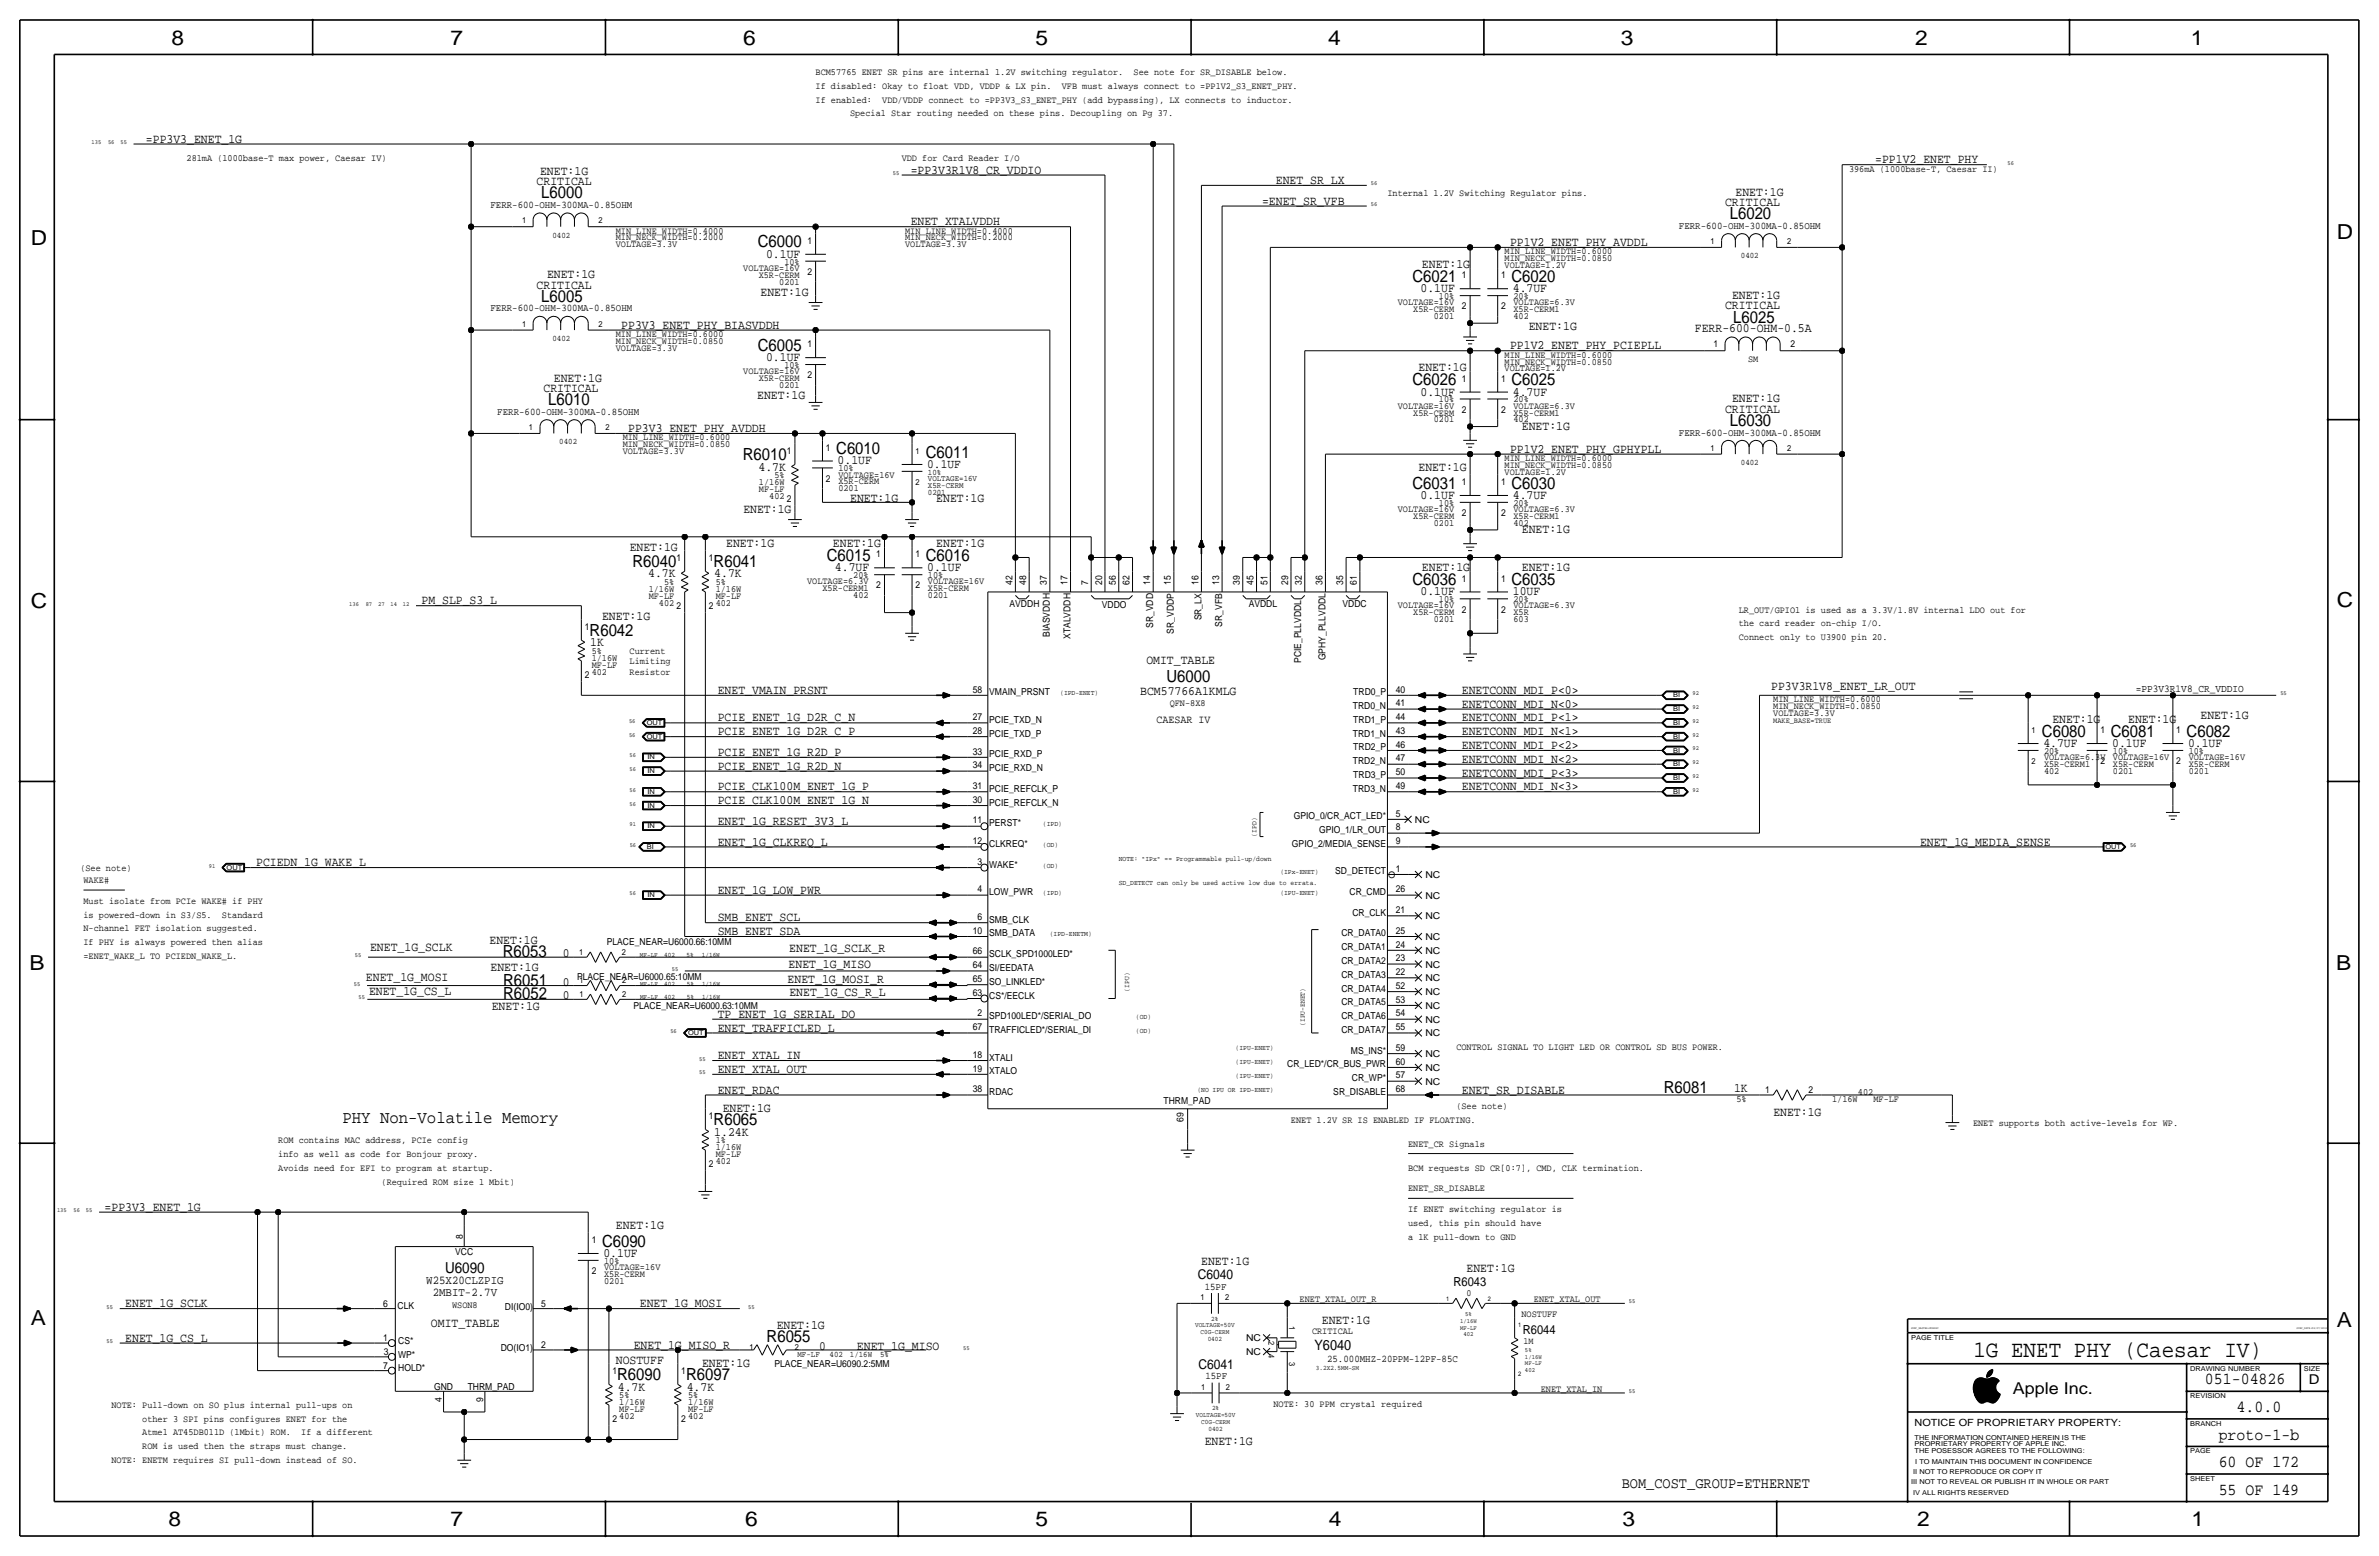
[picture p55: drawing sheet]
<svg xmlns="http://www.w3.org/2000/svg" width="877mm" height="574mm" viewBox="0 0 877 574" stroke-linecap="round" stroke-linejoin="round" font-family="sans-serif">
<defs><g id="words">
<text font-size="8.6" x="727.5" y="500.1">1G ENET PHY (Caesar IV)</text>
<g font-size="7.6">
<text x="63.2" y="16.5">8</text>
<text x="166.1" y="16.5">7</text>
<text x="274" y="16.5">6</text>
<text x="381.7" y="16.5">5</text>
<text x="489.7" y="16.5">4</text>
<text x="597.6" y="16.5">3</text>
<text x="706.1" y="16.5">2</text>
<text x="807.7" y="16.5">1</text>
<text x="861.5" y="88.1">D</text>
<text x="11.4" y="90.4">D</text>
<text x="11.4" y="224.3">C</text>
<text x="861.5" y="223.8">C</text>
<text x="10.9" y="357.6">B</text>
<text x="861.3" y="357.4">B</text>
<text x="11.4" y="488.4">A</text>
<text x="861.5" y="489.2">A</text>
<text x="62.2" y="562.6">8</text>
<text x="166.1" y="562.6">7</text>
<text x="274.8" y="562.6">6</text>
<text x="381.7" y="562.6">5</text>
<text x="489.9" y="562.6">4</text>
<text x="598.1" y="562.6">3</text>
<text x="706.8" y="562.6">2</text>
<text x="807.9" y="562.6">1</text>
</g>
<text font-size="6.5" x="126.3" y="413.8">PHY Non-Volatile Memory</text>
<g font-size="6.2">
<text x="199.6" y="73.2">L6000</text>
<text x="637.7" y="80.8">L6020</text>
<text x="279.4" y="91.2">C6000</text>
<text x="520.7" y="103.9">C6021</text>
<text x="557.2" y="103.9">C6020</text>
<text x="199.6" y="111.3">L6005</text>
<text x="639" y="118.9">L6025</text>
<text x="279.4" y="129.3">C6005</text>
<text x="520.7" y="142">C6026</text>
<text x="557.2" y="142">C6025</text>
<text x="202.1" y="149.4">L6010</text>
<text x="637.7" y="157">L6030</text>
<text x="308.3" y="167.4">C6010</text>
<text x="273.8" y="169.7">R6010</text>
<text x="341.3" y="168.7">C6011</text>
<text x="520.7" y="180.1">C6031</text>
<text x="557.2" y="180.1">C6030</text>
<text x="233.2" y="209">R6040</text>
<text x="263.1" y="209">R6041</text>
<text x="304.8" y="206.8">C6015</text>
<text x="341.3" y="206.8">C6016</text>
<text x="520.7" y="215.6">C6036</text>
<text x="557.2" y="215.6">C6035</text>
<text x="217.4" y="234.4">R6042</text>
<text x="430" y="251.2">U6000</text>
<text x="752.8" y="271.5">C6080</text>
<text x="778.2" y="271.5">C6081</text>
<text x="806.1" y="271.5">C6082</text>
<text x="185.4" y="352.8">R6053</text>
<text x="185.4" y="363.3">R6051</text>
<text x="185.4" y="368.4">R6052</text>
<text x="613.4" y="402.8">R6081</text>
<text x="263.1" y="414.8">R6065</text>
<text x="221.9" y="459.5">C6090</text>
<text x="282.6" y="494.8">R6055</text>
<text x="227.5" y="508.8">R6090</text>
<text x="252.9" y="508.8">R6097</text>
<text x="812.9" y="510.3">051-04826</text>
<text x="824.6" y="520.4">4.0.0</text>
<text x="818" y="530.6">proto-1-b</text>
<text x="818" y="540.8">60 OF 172</text>
<text x="818" y="550.9">55 OF 149</text>
</g>
<text font-size="6" x="742.1" y="513.9">Apple Inc.</text>
<g font-size="5.6">
<text x="511.6" y="323.5">o</text>
<text x="164.1" y="469.1">U6090</text>
<text x="597.9" y="548.4">BOM_COST_GROUP=ETHERNET</text>
</g>
<text font-size="5.3" x="484.6" y="497.4">Y6040</text>
<g font-size="5">
<text x="441.6" y="471.5">C6040</text>
<text x="441.9" y="504.5">C6041</text>
<text x="851.2" y="510.3">D</text>
</g>
<g font-size="4.7">
<text x="53.8" y="52.6">=PP3V3_ENET_1G</text>
<text x="199.1" y="64.5">ENET:1G</text>
<text x="335.7" y="64">=PP3V3R1V8_CR_VDDIO</text>
<text x="691.3" y="60.2">=PP1V2_ENET_PHY</text>
<text x="197.8" y="68.3">CRITICAL</text>
<text x="470.4" y="67.8">ENET_SR_LX</text>
<text x="465.3" y="75.4">=ENET_SR_VFB</text>
<text x="636" y="75.9">CRITICAL</text>
<text x="639.8" y="72.1">ENET:1G</text>
<text x="335.7" y="83.1">ENET_XTALVDDH</text>
<text x="282.4" y="95">0.1UF</text>
<text x="556.7" y="90.7">PP1V2_ENET_PHY_AVDDL</text>
<text x="524.2" y="98.8">ENET:1G</text>
<text x="197.8" y="106.4">CRITICAL</text>
<text x="201.7" y="102.6">ENET:1G</text>
<text x="523.7" y="107.7">0.1UF</text>
<text x="557.7" y="107.7">4.7UF</text>
<text x="280.4" y="109">ENET:1G</text>
<text x="638.5" y="110.2">ENET:1G</text>
<text x="636" y="114">CRITICAL</text>
<text x="229.1" y="121.2">PP3V3_ENET_PHY_BIASVDDH</text>
<text x="563.6" y="121.7">ENET:1G</text>
<text x="624.8" y="122.4">FERR-600-OHM-0.5A</text>
<text x="556.7" y="128.8">PP1V2_ENET_PHY_PCIEPLL</text>
<text x="282.4" y="133.1">0.1UF</text>
<text x="523" y="136.9">ENET:1G</text>
<text x="204.2" y="140.7">ENET:1G</text>
<text x="200.4" y="144.5">CRITICAL</text>
<text x="279.1" y="147.1">ENET:1G</text>
<text x="523.7" y="145.8">0.1UF</text>
<text x="557.7" y="145.8">4.7UF</text>
<text x="638.5" y="148.3">ENET:1G</text>
<text x="636" y="152.1">CRITICAL</text>
<text x="231.6" y="159.3">PP3V3_ENET_PHY_AVDDH</text>
<text x="561.1" y="158.5">ENET:1G</text>
<text x="556.7" y="166.9">PP1V2_ENET_PHY_GPHYPLL</text>
<text x="279.6" y="173.5">4.7K</text>
<text x="308.8" y="171.2">0.1UF</text>
<text x="341.8" y="172.5">0.1UF</text>
<text x="523" y="173.7">ENET:1G</text>
<text x="313.4" y="185.2">ENET:1G</text>
<text x="345.2" y="185.2">ENET:1G</text>
<text x="523.7" y="183.9">0.1UF</text>
<text x="557.7" y="183.9">4.7UF</text>
<text x="274.1" y="189">ENET:1G</text>
<text x="561.1" y="196.6">ENET:1G</text>
<text x="232.1" y="202.9">ENET:1G</text>
<text x="267.7" y="201.7">ENET:1G</text>
<text x="307.1" y="201.7">ENET:1G</text>
<text x="345.2" y="201.7">ENET:1G</text>
<text x="239" y="212.9">4.7K</text>
<text x="263.3" y="212.9">4.7K</text>
<text x="307.8" y="210.6">4.7UF</text>
<text x="341.8" y="210.6">0.1UF</text>
<text x="524.2" y="210.6">ENET:1G</text>
<text x="561.1" y="210.6">ENET:1G</text>
<text x="523.7" y="219.5">0.1UF</text>
<text x="557.7" y="219.5">10UF</text>
<text x="155.4" y="222.8">PM_SLP_S3_L</text>
<text x="222" y="228.3">ENET:1G</text>
<text x="217.6" y="238.3">1K</text>
<text x="422.6" y="244.9">OMIT_TABLE</text>
<text x="264.6" y="255.8">ENET_VMAIN_PRSNT</text>
<text x="420.4" y="256.3">BCM57766A1KMLG</text>
<text x="538.9" y="255.8">ENETCONN_MDI_P&lt;0&gt;</text>
<text x="653" y="254.5">PP3V3R1V8_ENET_LR_OUT</text>
<text x="538.9" y="260.9">ENETCONN_MDI_N&lt;0&gt;</text>
<text x="264.6" y="265.9">PCIE_ENET_1G_D2R_C_N</text>
<text x="538.9" y="265.9">ENETCONN_MDI_P&lt;1&gt;</text>
<text x="756.7" y="266.4">ENET:1G</text>
<text x="784.6" y="266.4">ENET:1G</text>
<text x="811.3" y="265.2">ENET:1G</text>
<text x="264.6" y="271">PCIE_ENET_1G_D2R_C_P</text>
<text x="538.9" y="271">ENETCONN_MDI_N&lt;1&gt;</text>
<text x="753.3" y="275.3">4.7UF</text>
<text x="778.7" y="275.3">0.1UF</text>
<text x="806.7" y="275.3">0.1UF</text>
<text x="264.6" y="278.6">PCIE_ENET_1G_R2D_P</text>
<text x="538.9" y="276.1">ENETCONN_MDI_P&lt;2&gt;</text>
<text x="538.9" y="281.2">ENETCONN_MDI_N&lt;2&gt;</text>
<text x="264.6" y="283.7">PCIE_ENET_1G_R2D_N</text>
<text x="538.9" y="286.3">ENETCONN_MDI_P&lt;3&gt;</text>
<text x="264.6" y="291.3">PCIE_CLK100M_ENET_1G_P</text>
<text x="538.9" y="291.3">ENETCONN_MDI_N&lt;3&gt;</text>
<text x="264.6" y="296.4">PCIE_CLK100M_ENET_1G_N</text>
<text x="264.6" y="304">ENET_1G_RESET_3V3_L</text>
<text x="264.6" y="311.7">ENET_1G_CLKREQ_L</text>
<text x="707.8" y="311.7">ENET_1G_MEDIA_SENSE</text>
<text x="94.4" y="319.3">PCIEDN_1G_WAKE_L</text>
<text x="264.6" y="329.4">ENET_1G_LOW_PWR</text>
<text x="264.6" y="339.6">SMB_ENET_SCL</text>
<text x="180.5" y="347.9">ENET:1G</text>
<text x="264.6" y="344.7">SMB_ENET_SDA</text>
<text x="136.4" y="350.5">ENET_1G_SCLK</text>
<text x="207.5" y="352.8">0</text>
<text x="291" y="350.8">ENET_1G_SCLK_R</text>
<text x="180.8" y="357.8">ENET:1G</text>
<text x="290.7" y="356.7">ENET_1G_MISO</text>
<text x="134.9" y="361.5">ENET_1G_MOSI</text>
<text x="207.5" y="363.3">0</text>
<text x="290.4" y="362.4">ENET_1G_MOSI_R</text>
<text x="136" y="366.8">ENET_1G_CS_L</text>
<text x="207.5" y="368.4">0</text>
<text x="291" y="367.2">ENET_1G_CS_R_L</text>
<text x="181.3" y="372.3">ENET:1G</text>
<text x="264.6" y="375.2">TP_ENET_1G_SERIAL_DO</text>
<text x="264.6" y="380.2">ENET_TRAFFICLED_L</text>
<text x="264.6" y="390.4">ENET_XTAL_IN</text>
<text x="264.6" y="395.5">ENET_XTAL_OUT</text>
<text x="264.6" y="403.1">ENET_RDAC</text>
<text x="538.9" y="403.1">ENET_SR_DISABLE</text>
<text x="639.3" y="402.6">1K</text>
<text x="266.4" y="410">ENET:1G</text>
<text x="653.8" y="411.2">ENET:1G</text>
<text x="263.3" y="418.6">1.24K</text>
<text x="38.6" y="446.3">=PP3V3_ENET_1G</text>
<text x="227.1" y="453.1">ENET:1G</text>
<text x="222.5" y="463.3">0.1UF</text>
<text x="442.9" y="466.4">ENET:1G</text>
<text x="540.7" y="469">ENET:1G</text>
<text x="46.2" y="481.8">ENET_1G_SCLK</text>
<text x="235.9" y="481.8">ENET_1G_MOSI</text>
<text x="158.9" y="489">OMIT_TABLE</text>
<text x="286.3" y="489.8">ENET:1G</text>
<text x="487.3" y="488">ENET:1G</text>
<text x="46.2" y="494.5">ENET_1G_CS_L</text>
<text x="233.6" y="497.1">ENET_1G_MISO_R</text>
<text x="302" y="497.6">0</text>
<text x="315.9" y="497.6">ENET_1G_MISO</text>
<text x="227" y="502.7">NOSTUFF</text>
<text x="258.8" y="503.9">ENET:1G</text>
<text x="227.8" y="512.6">4.7K</text>
<text x="253.2" y="512.6">4.7K</text>
<text x="444.1" y="532.5">ENET:1G</text>
</g>
<g font-size="4.6">
<text x="535.9" y="474.1">R6043</text>
<text x="561.4" y="491.6">R6044</text>
</g>
<g font-size="4.4">
<text x="157.2" y="473.2">W25X20CLZPIG</text>
<text x="159.5" y="477.8">2MBIT-2.7V</text>
</g>
<text font-size="4.1" x="426.4" y="266.4">CAESAR IV</text>
<text font-size="3.9" x="787.5" y="255">=PP3V3R1V8_CR_VDDIO</text>
<g font-size="3.8">
<text x="180.8" y="76.7">FERR-600-OHM-300MA-0.85OHM</text>
<text x="619" y="84.3">FERR-600-OHM-300MA-0.85OHM</text>
<text x="180.8" y="114.8">FERR-600-OHM-300MA-0.85OHM</text>
<text x="183.3" y="152.9">FERR-600-OHM-300MA-0.85OHM</text>
<text x="619" y="160.5">FERR-600-OHM-300MA-0.85OHM</text>
<text x="444.1" y="475.3">15PF</text>
<text x="489.2" y="502">25.000MHZ-20PPM-12PF-85C</text>
<text x="444.4" y="508.4">15PF</text>
</g>
<text font-size="3.7" x="705.8" y="525.5">NOTICE OF PROPRIETARY PROPERTY:</text>
<g font-size="3.5">
<text x="300.7" y="27.7">BCM57765 ENET SR pins are internal 1.2V switching regulator.</text>
<text x="417.9" y="27.7">See note for SR_DISABLE below.</text>
<text x="300.7" y="32.8">If disabled: Okay to float VDD, VDDP &amp; LX pin.</text>
<text x="391.5" y="32.8">VFB must always connect to =PP1V2_S3_ENET_PHY.</text>
<text x="300.7" y="37.8">If enabled:</text>
<text x="325.3" y="37.8">VDD/VDDP connect to =PP3V3_S3_ENET_PHY (add bypassing), LX connects to inductor.</text>
<text x="313.4" y="42.9">Special Star routing needed on these pins. Decoupling on Pg 37.</text>
<text x="68.8" y="59.2">281mA (1000base-T max power, Caesar IV)</text>
<text x="332.4" y="59.4">VDD for Card Reader I/O</text>
<text x="681.7" y="63.2">396mA (1000base-T, Caesar II)</text>
<text x="511.5" y="72.1">Internal 1.2V Switching Regulator pins.</text>
<text x="227" y="88.6">MIN_NECK_WIDTH=0.2000</text>
<text x="227" y="86.1">MIN_LINE_WIDTH=0.4000</text>
<text x="297.7" y="89.9">1</text>
<text x="333.7" y="88.6">MIN_NECK_WIDTH=0.2000</text>
<text x="333.7" y="86.1">MIN_LINE_WIDTH=0.4000</text>
<text x="227" y="91.2">VOLTAGE=3.3V</text>
<text x="333.7" y="91.2">VOLTAGE=3.3V</text>
<text x="554.7" y="93.7">MIN_LINE_WIDTH=0.6000</text>
<text x="274" y="99.8">VOLTAGE=16V</text>
<text x="289.2" y="97.5">10%</text>
<text x="297.7" y="101.3">2</text>
<text x="554.7" y="98.8">VOLTAGE=1.2V</text>
<text x="554.7" y="96.3">MIN_NECK_WIDTH=0.0850</text>
<text x="279.7" y="102.4">X5R-CERM</text>
<text x="287.3" y="104.9">0201</text>
<text x="539" y="102.6">1</text>
<text x="553.4" y="102.6">1</text>
<text x="515.3" y="112.5">VOLTAGE=16V</text>
<text x="530.5" y="110.2">10%</text>
<text x="558" y="112.5">VOLTAGE=6.3V</text>
<text x="558" y="110.2">20%</text>
<text x="521" y="115.1">X5R-CERM</text>
<text x="528.6" y="117.6">0201</text>
<text x="539" y="114">2</text>
<text x="553.4" y="114">2</text>
<text x="558" y="117.6">402</text>
<text x="558" y="115.1">X5R-CERM1</text>
<text x="227" y="124.2">MIN_LINE_WIDTH=0.6000</text>
<text x="227" y="129.3">VOLTAGE=3.3V</text>
<text x="227" y="126.7">MIN_NECK_WIDTH=0.0850</text>
<text x="297.7" y="128">1</text>
<text x="554.7" y="131.8">MIN_LINE_WIDTH=0.6000</text>
<text x="631.7" y="128">1</text>
<text x="660.1" y="128">2</text>
<text x="274" y="137.9">VOLTAGE=16V</text>
<text x="289.2" y="135.6">10%</text>
<text x="554.7" y="136.9">VOLTAGE=1.2V</text>
<text x="554.7" y="134.4">MIN_NECK_WIDTH=0.0850</text>
<text x="644.5" y="133.4">SM</text>
<text x="279.7" y="140.5">X5R-CERM</text>
<text x="287.3" y="143">0201</text>
<text x="297.7" y="139.4">2</text>
<text x="539" y="140.7">1</text>
<text x="553.4" y="140.7">1</text>
<text x="530.5" y="148.3">10%</text>
<text x="558" y="148.3">20%</text>
<text x="515.3" y="150.6">VOLTAGE=16V</text>
<text x="521" y="153.2">X5R-CERM</text>
<text x="528.6" y="155.7">0201</text>
<text x="539" y="152.1">2</text>
<text x="553.4" y="152.1">2</text>
<text x="558" y="150.6">VOLTAGE=6.3V</text>
<text x="558" y="155.7">402</text>
<text x="558" y="153.2">X5R-CERM1</text>
<text x="229.6" y="167.4">VOLTAGE=3.3V</text>
<text x="229.6" y="164.8">MIN_NECK_WIDTH=0.0850</text>
<text x="229.6" y="162.3">MIN_LINE_WIDTH=0.6000</text>
<text x="290" y="167.4">1</text>
<text x="304.5" y="166.1">1</text>
<text x="309.1" y="173.7">10%</text>
<text x="554.7" y="172.5">MIN_NECK_WIDTH=0.0850</text>
<text x="554.7" y="169.9">MIN_LINE_WIDTH=0.6000</text>
<text x="279.8" y="178.8">1/16W</text>
<text x="285.5" y="176.3">5%</text>
<text x="304.5" y="177.5">2</text>
<text x="309.1" y="176">VOLTAGE=16V</text>
<text x="309.1" y="178.6">X5R-CERM</text>
<text x="539" y="178.8">1</text>
<text x="553.4" y="178.8">1</text>
<text x="554.7" y="175">VOLTAGE=1.2V</text>
<text x="279.8" y="181.4">MF-LF</text>
<text x="283.6" y="183.9">402</text>
<text x="290" y="185.2">2</text>
<text x="309.1" y="181.1">0201</text>
<text x="515.3" y="188.7">VOLTAGE=16V</text>
<text x="521" y="191.3">X5R-CERM</text>
<text x="530.5" y="186.4">10%</text>
<text x="539" y="190.2">2</text>
<text x="553.4" y="190.2">2</text>
<text x="558" y="186.4">20%</text>
<text x="558" y="191.3">X5R-CERM1</text>
<text x="558" y="188.7">VOLTAGE=6.3V</text>
<text x="528.6" y="193.8">0201</text>
<text x="558" y="193.8">402</text>
<text x="249.4" y="206.8">1</text>
<text x="261.3" y="206.8">1</text>
<text x="323.1" y="205.5">1</text>
<text x="337.5" y="205.5">1</text>
<text x="244.8" y="215.6">5%</text>
<text x="263.9" y="215.6">5%</text>
<text x="297.6" y="215.4">VOLTAGE=6.3V</text>
<text x="314.6" y="213.1">20%</text>
<text x="342.1" y="215.4">VOLTAGE=16V</text>
<text x="342.1" y="213.1">10%</text>
<text x="373.3" y="215.6" transform="rotate(-90 373.3 215.6)">42</text>
<text x="378.4" y="215.6" transform="rotate(-90 378.4 215.6)">48</text>
<text x="386" y="215.6" transform="rotate(-90 386 215.6)">37</text>
<text x="393.6" y="215.6" transform="rotate(-90 393.6 215.6)">17</text>
<text x="401.2" y="215.6" transform="rotate(-90 401.2 215.6)">7</text>
<text x="406.3" y="215.6" transform="rotate(-90 406.3 215.6)">20</text>
<text x="411.4" y="215.6" transform="rotate(-90 411.4 215.6)">56</text>
<text x="416.5" y="215.6" transform="rotate(-90 416.5 215.6)">62</text>
<text x="424.1" y="215.6" transform="rotate(-90 424.1 215.6)">14</text>
<text x="431.7" y="215.6" transform="rotate(-90 431.7 215.6)">15</text>
<text x="441.9" y="215.6" transform="rotate(-90 441.9 215.6)">16</text>
<text x="449.5" y="215.6" transform="rotate(-90 449.5 215.6)">13</text>
<text x="457.1" y="215.6" transform="rotate(-90 457.1 215.6)">39</text>
<text x="462.2" y="215.6" transform="rotate(-90 462.2 215.6)">45</text>
<text x="467.3" y="215.6" transform="rotate(-90 467.3 215.6)">51</text>
<text x="474.9" y="215.6" transform="rotate(-90 474.9 215.6)">29</text>
<text x="480" y="215.6" transform="rotate(-90 480 215.6)">32</text>
<text x="487.6" y="215.6" transform="rotate(-90 487.6 215.6)">36</text>
<text x="495.2" y="215.6" transform="rotate(-90 495.2 215.6)">35</text>
<text x="500.3" y="215.6" transform="rotate(-90 500.3 215.6)">61</text>
<text x="539" y="214.4">1</text>
<text x="553.4" y="214.4">1</text>
<text x="239.2" y="220.7">MF-LF</text>
<text x="239.2" y="218.2">1/16W</text>
<text x="263.9" y="218.2">1/16W</text>
<text x="263.9" y="220.7">MF-LF</text>
<text x="303.2" y="217.9">X5R-CERM1</text>
<text x="314.6" y="220.5">402</text>
<text x="323.1" y="216.9">2</text>
<text x="337.5" y="216.9">2</text>
<text x="342.1" y="220.5">0201</text>
<text x="342.1" y="217.9">X5R-CERM</text>
<text x="530.5" y="222">10%</text>
<text x="558" y="222">20%</text>
<text x="242.9" y="223.3">402</text>
<text x="249.4" y="224.5">2</text>
<text x="261.3" y="224.5">2</text>
<text x="263.9" y="223.3">402</text>
<text x="372.2" y="223.8">AVDDH</text>
<text x="406.2" y="224.3">VDDO</text>
<text x="460.4" y="223.8">AVDDL</text>
<text x="495" y="223.8">VDDC</text>
<text x="515.3" y="224.3">VOLTAGE=16V</text>
<text x="521" y="226.8">X5R-CERM</text>
<text x="539" y="225.8">2</text>
<text x="553.4" y="225.8">2</text>
<text x="558" y="224.3">VOLTAGE=6.3V</text>
<text x="558" y="226.8">X5R</text>
<text x="641" y="225.8">LR_OUT/GPIO1 is used as a 3.3V/1.8V internal LDO out for</text>
<text x="215.6" y="232.2">1</text>
<text x="425.1" y="231.5" transform="rotate(-90 425.1 231.5)">SR_VDD</text>
<text x="432.8" y="233.6" transform="rotate(-90 432.8 233.6)">SR_VDDP</text>
<text x="442.9" y="228.7" transform="rotate(-90 442.9 228.7)">SR_LX</text>
<text x="450.5" y="231" transform="rotate(-90 450.5 231)">SR_VFB</text>
<text x="528.6" y="229.4">0201</text>
<text x="558" y="229.4">603</text>
<text x="641" y="230.9">the card reader on-chip I/O.</text>
<text x="387" y="234.8" transform="rotate(-90 387 234.8)">BIASVDDH</text>
<text x="394.7" y="235.5" transform="rotate(-90 394.7 235.5)">XTALVDDH</text>
<text x="641" y="236">Connect only to U3900 pin 20.</text>
<text x="218.1" y="241">5%</text>
<text x="218.1" y="243.6">1/16W</text>
<text x="232.1" y="244.9">Limiting</text>
<text x="232.1" y="241">Current</text>
<text x="479.8" y="244.4" transform="rotate(-90 479.8 244.4)">PCIE_PLLVDDL</text>
<text x="488.6" y="243.4" transform="rotate(-90 488.6 243.4)">GPHY_PLLVDDL</text>
<text x="215.6" y="249.9">2</text>
<text x="218.1" y="248.7">402</text>
<text x="218.1" y="246.1">MF-LF</text>
<text x="232.1" y="248.7">Resistor</text>
<text x="358.6" y="255.3">58</text>
<text x="364.7" y="256.3">VMAIN_PRSNT</text>
<text x="498.9" y="256.3">TRD0_P</text>
<text x="514.6" y="255.3">40</text>
<text x="431.2" y="260.1">QFN-8X8</text>
<text x="498.7" y="261.4">TRD0_N</text>
<text x="514.6" y="260.4">41</text>
<text x="653.7" y="263.9">VOLTAGE=3.3V</text>
<text x="653.7" y="261.4">MIN_NECK_WIDTH=0.0850</text>
<text x="653.7" y="258.8">MIN_LINE_WIDTH=0.6000</text>
<text x="358.6" y="265.4">27</text>
<text x="364.7" y="266.4">PCIE_TXD_N</text>
<text x="498.9" y="266.4">TRD1_P</text>
<text x="514.6" y="265.4">44</text>
<text x="358.6" y="270.5">28</text>
<text x="364.7" y="271.5">PCIE_TXD_P</text>
<text x="498.7" y="271.5">TRD1_N</text>
<text x="514.6" y="275.6">46</text>
<text x="514.6" y="270.5">43</text>
<text x="774.4" y="270.3">1</text>
<text x="802.3" y="270.3">1</text>
<text x="358.6" y="278.1">33</text>
<text x="364.7" y="279.1">PCIE_RXD_P</text>
<text x="498.7" y="281.7">TRD2_N</text>
<text x="498.9" y="276.6">TRD2_P</text>
<text x="514.6" y="280.7">47</text>
<text x="753.6" y="277.9">20%</text>
<text x="753.6" y="280.2">VOLTAGE=6.3V</text>
<text x="774.4" y="281.7">2</text>
<text x="779" y="277.9">10%</text>
<text x="779" y="280.2">VOLTAGE=16V</text>
<text x="802.3" y="281.7">2</text>
<text x="806.9" y="277.9">10%</text>
<text x="806.9" y="280.2">VOLTAGE=16V</text>
<text x="358.6" y="283.2">34</text>
<text x="364.7" y="284.2">PCIE_RXD_N</text>
<text x="498.9" y="286.8">TRD3_P</text>
<text x="514.6" y="285.8">50</text>
<text x="753.6" y="285.2">402</text>
<text x="753.6" y="282.7">X5R-CERM1</text>
<text x="779" y="285.2">0201</text>
<text x="779" y="282.7">X5R-CERM</text>
<text x="806.9" y="285.2">0201</text>
<text x="806.9" y="282.7">X5R-CERM</text>
<text x="358.6" y="290.8">31</text>
<text x="364.7" y="291.8">PCIE_REFCLK_P</text>
<text x="498.7" y="291.8">TRD3_N</text>
<text x="514.6" y="290.8">49</text>
<text x="358.6" y="295.9">30</text>
<text x="364.7" y="296.9">PCIE_REFCLK_N</text>
<text x="358.6" y="303.5">11</text>
<text x="364.7" y="304.5">PERST*</text>
<text x="477" y="302">GPIO_0/CR_ACT_LED*</text>
<text x="514.6" y="301">5</text>
<text x="521.7" y="303.3">NC</text>
<text x="358.6" y="311.2">12</text>
<text x="486.3" y="307.1">GPIO_1/LR_OUT</text>
<text x="514.6" y="311.2">9</text>
<text x="514.6" y="306.1">8</text>
<text x="364.7" y="312.2">CLKREQ*</text>
<text x="476.3" y="312.2">GPIO_2/MEDIA_SENSE</text>
<text x="29.6" y="321.2">(See note)</text>
<text x="360.4" y="318.8">3</text>
<text x="364.7" y="319.8">WAKE*</text>
<text x="492.3" y="322.3">SD_DETECT</text>
<text x="514.6" y="321.3">1</text>
<text x="525.5" y="323.6">NC</text>
<text x="30.8" y="325.5">WAKE#</text>
<text x="360.4" y="328.9">4</text>
<text x="364.7" y="329.9">LOW_PWR</text>
<text x="497.5" y="329.9">CR_CMD</text>
<text x="514.6" y="328.9">26</text>
<text x="30.8" y="333.1">Must isolate from PCIe WAKE# if PHY</text>
<text x="525.5" y="331.2">NC</text>
<text x="30.8" y="338.2">is powered-down in S3/S5.</text>
<text x="81.8" y="338.2">Standard</text>
<text x="360.4" y="339.1">6</text>
<text x="364.7" y="340.1">SMB_CLK</text>
<text x="498.6" y="337.6">CR_CLK</text>
<text x="514.6" y="336.6">21</text>
<text x="525.5" y="338.8">NC</text>
<text x="30.8" y="343.3">N-channel FET isolation suggested.</text>
<text x="358.6" y="344.2">10</text>
<text x="364.7" y="345.2">SMB_DATA</text>
<text x="494.5" y="345.2">CR_DATA0</text>
<text x="514.6" y="344.2">25</text>
<text x="525.5" y="346.5">NC</text>
<text x="30.8" y="353.5">=ENET_WAKE_L TO PCIEDN_WAKE_L.</text>
<text x="30.8" y="348.4">If PHY is always powered then alias</text>
<text x="223.7" y="348.3">PLACE_NEAR=U6000.66:10MM</text>
<text x="358.6" y="351.8">66</text>
<text x="364.7" y="352.8">SCLK_SPD1000LED*</text>
<text x="494.5" y="350.3">CR_DATA1</text>
<text x="514.6" y="349.3">24</text>
<text x="525.5" y="351.5">NC</text>
<text x="358.6" y="356.9">64</text>
<text x="364.7" y="357.9">SI/EEDATA</text>
<text x="494.5" y="355.3">CR_DATA2</text>
<text x="514.6" y="359.4">22</text>
<text x="514.6" y="354.3">23</text>
<text x="525.5" y="356.6">NC</text>
<text x="212.7" y="361.2">PLACE_NEAR=U6000.65:10MM</text>
<text x="358.6" y="362">65</text>
<text x="364.7" y="363">SO_LINKLED*</text>
<text x="494.5" y="360.4">CR_DATA3</text>
<text x="494.5" y="365.5">CR_DATA4</text>
<text x="514.6" y="364.5">52</text>
<text x="525.5" y="361.7">NC</text>
<text x="233.5" y="371.9">PLACE_NEAR=U6000.63:10MM</text>
<text x="358.6" y="367">63</text>
<text x="364.7" y="368">CS*/EECLK</text>
<text x="494.5" y="370.6">CR_DATA5</text>
<text x="514.6" y="369.6">53</text>
<text x="525.5" y="366.8">NC</text>
<text x="525.5" y="371.9">NC</text>
<text x="360.4" y="374.6">2</text>
<text x="364.7" y="375.7">SPD100LED*/SERIAL_DO</text>
<text x="494.5" y="375.7">CR_DATA6</text>
<text x="514.6" y="374.6">54</text>
<text x="525.5" y="376.9">NC</text>
<text x="358.6" y="379.7">67</text>
<text x="364.7" y="380.7">TRAFFICLED*/SERIAL_DI</text>
<text x="494.5" y="380.7">CR_DATA7</text>
<text x="514.6" y="379.7">55</text>
<text x="525.5" y="382">NC</text>
<text x="358.6" y="389.9">18</text>
<text x="498" y="388.4">MS_INS*</text>
<text x="514.6" y="387.4">59</text>
<text x="525.5" y="389.6">NC</text>
<text x="536.9" y="387.1">CONTROL SIGNAL TO LIGHT LED OR CONTROL SD BUS POWER.</text>
<text x="358.6" y="395">19</text>
<text x="364.7" y="396">XTALO</text>
<text x="364.7" y="390.9">XTALI</text>
<text x="474.6" y="393.4">CR_LED*/CR_BUS_PWR</text>
<text x="514.6" y="392.4">60</text>
<text x="525.5" y="394.7">NC</text>
<text x="498.4" y="398.5">CR_WP*</text>
<text x="514.6" y="397.5">57</text>
<text x="525.5" y="399.8">NC</text>
<text x="358.6" y="402.6">38</text>
<text x="364.7" y="403.6">RDAC</text>
<text x="429" y="406.9">THRM_PAD</text>
<text x="491.6" y="403.6">SR_DISABLE</text>
<text x="514.6" y="402.6">68</text>
<text x="640.2" y="406.1">5%</text>
<text x="650.7" y="402.8">1</text>
<text x="666.7" y="402.8">2</text>
<text x="675.4" y="406.1">1/16W</text>
<text x="684.9" y="403.6">402</text>
<text x="690.7" y="406.1">MF-LF</text>
<text x="261.3" y="412.5">1</text>
<text x="436.3" y="413.4" transform="rotate(-90 436.3 413.4)">69</text>
<text x="475.9" y="413.8">ENET 1.2V SR IS ENABLED IF FLOATING.</text>
<text x="536.9" y="408.7">(See note)</text>
<text x="727.4" y="415">ENET supports both active-levels for WP.</text>
<text x="102.6" y="421.4">ROM contains MAC address, PCIe config</text>
<text x="263.9" y="421.4">1%</text>
<text x="263.9" y="423.9">1/16W</text>
<text x="519.1" y="422.7">ENET_CR Signals</text>
<text x="102.6" y="431.5">Avoids need for EFI to program at startup.</text>
<text x="102.6" y="426.5">info as well as code for Bonjour proxy.</text>
<text x="261.3" y="430.3">2</text>
<text x="263.9" y="429">402</text>
<text x="263.9" y="426.5">MF-LF</text>
<text x="519.1" y="431.5">BCM requests SD CR[0:7], CMD, CLK termination.</text>
<text x="140.7" y="436.6">(Required ROM size 1 Mbit)</text>
<text x="519.1" y="439.2">ENET_SR_DISABLE</text>
<text x="519.1" y="446.8">If ENET switching regulator is</text>
<text x="519.1" y="451.9">used, this pin should have</text>
<text x="170.6" y="456.6" transform="rotate(-90 170.6 456.6)">8</text>
<text x="218.1" y="458.2">1</text>
<text x="519.1" y="456.9">a 1K pull-down to GND</text>
<text x="167.8" y="462.5">VCC</text>
<text x="222.7" y="465.8">10%</text>
<text x="218.1" y="469.6">2</text>
<text x="222.7" y="470.7">X5R-CERM</text>
<text x="222.7" y="473.2">0201</text>
<text x="222.7" y="468.1">VOLTAGE=16V</text>
<text x="479.1" y="479.9">ENET_XTAL_OUT_R</text>
<text x="540.7" y="477.6">0</text>
<text x="565.5" y="479.9">ENET_XTAL_OUT</text>
<text x="141.3" y="481.6">6</text>
<text x="146.6" y="482.7">CLK</text>
<text x="166.7" y="482.1">WSON8</text>
<text x="186.2" y="482.9">DI(IO0)</text>
<text x="199.5" y="481.6">5</text>
<text x="560.9" y="485.5">NOSTUFF</text>
<text x="483.7" y="491.8">CRITICAL</text>
<text x="141.3" y="494.3">1</text>
<text x="146.8" y="495.4">CS*</text>
<text x="199.5" y="496.9">2</text>
<text x="459.4" y="494.4">NC</text>
<text x="561.7" y="495.4">1M</text>
<text x="141.6" y="499.4">3</text>
<text x="146.8" y="500.4">WP*</text>
<text x="184.6" y="498.1">DO(IO1)</text>
<text x="285.5" y="504">PLACE_NEAR=U6090.2:5MM</text>
<text x="459.4" y="499.5">NC</text>
<text x="141.3" y="504.5">7</text>
<text x="146.8" y="505.5">HOLD*</text>
<text x="225.8" y="506.5">1</text>
<text x="251.2" y="506.5">1</text>
<text x="160" y="512.3">GND</text>
<text x="172.4" y="512.3">THRM_PAD</text>
<text x="228.3" y="515.4">5%</text>
<text x="253.7" y="515.4">5%</text>
<text x="568" y="512.9">ENET_XTAL_IN</text>
<text x="41.1" y="518.9">NOTE: Pull-down on SO plus internal pull-ups on</text>
<text x="162.9" y="516.7" transform="rotate(-90 162.9 516.7)">4</text>
<text x="178.1" y="516.7" transform="rotate(-90 178.1 516.7)">9</text>
<text x="228.3" y="517.9">1/16W</text>
<text x="228.3" y="520.4">MF-LF</text>
<text x="253.7" y="517.9">1/16W</text>
<text x="253.7" y="520.4">MF-LF</text>
<text x="469.5" y="518.5">NOTE: 30 PPM crystal required</text>
<text x="52.4" y="524">other 3 SPI pins configures ENET for the</text>
<text x="225.8" y="524.3">2</text>
<text x="228.3" y="523">402</text>
<text x="251.2" y="524.3">2</text>
<text x="253.7" y="523">402</text>
<text x="52.4" y="529.1">Atmel AT45DB011D (1Mbit) ROM.</text>
<text x="111.1" y="529.1">If a different</text>
<text x="41.1" y="539.2">NOTE: ENETM requires SI pull-down instead of SO.</text>
<text x="52.4" y="534.2">ROM is used then the straps must change.</text>
</g>
<g font-size="3.1">
<text x="192.5" y="82.3">1</text>
<text x="220.7" y="82.3">2</text>
<text x="203.7" y="87.6">0402</text>
<text x="630.6" y="89.9">1</text>
<text x="658.8" y="89.9">2</text>
<text x="641.8" y="95.3">0402</text>
<text x="192.5" y="120.4">1</text>
<text x="203.7" y="125.7">0402</text>
<text x="220.7" y="120.4">2</text>
<text x="195" y="158.5">1</text>
<text x="223.2" y="158.5">2</text>
<text x="206.2" y="163.8">0402</text>
<text x="337.5" y="167.4">1</text>
<text x="630.6" y="166.1">1</text>
<text x="658.8" y="166.1">2</text>
<text x="641.8" y="171.5">0402</text>
<text x="337.5" y="178.8">2</text>
<text x="342.1" y="177.3">VOLTAGE=16V</text>
<text x="342.1" y="175">10%</text>
<text x="342.1" y="179.8">X5R-CERM</text>
<text x="342.1" y="182.4">0201</text>
<text x="749" y="270.3">1</text>
<text x="749" y="281.7">2</text>
<text x="213.6" y="352">1</text>
<text x="229.3" y="352">2</text>
<text x="213.6" y="362.5">1</text>
<text x="229.4" y="362.5">2</text>
<text x="213.6" y="367.6">1</text>
<text x="229.4" y="367.6">2</text>
<text x="442.6" y="479.1">1</text>
<text x="451.7" y="479.1">2</text>
<text x="475.3" y="488.8" transform="rotate(90 475.3 488.8)">1</text>
<text x="276.3" y="497.6">1</text>
<text x="293.1" y="497.6">2</text>
<text x="467.7" y="494.1" transform="rotate(90 467.7 494.1)">2</text>
<text x="294" y="500.1">MF-LF</text>
<text x="305.8" y="500.1">402</text>
<text x="313.3" y="500.1">1/16W</text>
<text x="324.5" y="500.3">5%</text>
<text x="467.7" y="499.2" transform="rotate(90 467.7 499.2)">4</text>
<text x="475.3" y="502" transform="rotate(90 475.3 502)">3</text>
<text x="442.8" y="512.2">1</text>
<text x="452" y="512.2">2</text>
</g>
<text font-size="2.9" x="653.7" y="266.4">MAKE_BASE=TRUE</text>
<g font-size="2.6">
<text x="390.9" y="256.3">(IPD-ENET)</text>
<text x="384.5" y="304.5">(IPD)</text>
<text x="463.2" y="308.4" transform="rotate(-90 463.2 308.4)">(IPD)</text>
<text x="384.5" y="312.2">(OD)</text>
<text x="412.4" y="317.2">NOTE: &quot;IPx&quot; == Programmable pull-up/down</text>
<text x="384.5" y="319.8">(OD)</text>
<text x="472" y="322.3">(IPx-ENET)</text>
<text x="384.5" y="329.9">(IPD)</text>
<text x="412.4" y="326.1">SD_DETECT can only be used active low due to errata.</text>
<text x="472" y="329.9">(IPU-ENET)</text>
<text x="387" y="345.2">(IPD-ENETM)</text>
<text x="416.3" y="365.5" transform="rotate(-90 416.3 365.5)">(IPU)</text>
<text x="418.8" y="375.7">(OD)</text>
<text x="418.8" y="380.7">(OD)</text>
<text x="481" y="378.2" transform="rotate(-90 481 378.2)">(IPU-ENET)</text>
<text x="455.5" y="387.1">(IPU-ENET)</text>
<text x="455.5" y="392.2">(IPU-ENET)</text>
<text x="455.5" y="397.3">(IPU-ENET)</text>
<text x="441.4" y="402.3">(NO IPU OR IPD-ENET)</text>
</g>
<g font-size="2.5">
<text x="616.9" y="257">BI</text>
<text x="616.9" y="262.1">BI</text>
<text x="238.5" y="267.2">OUT</text>
<text x="616.9" y="267.2">BI</text>
<text x="238.5" y="272.3">OUT</text>
<text x="616.9" y="272.3">BI</text>
<text x="238.7" y="279.9">IN</text>
<text x="616.9" y="277.4">BI</text>
<text x="238.7" y="285">IN</text>
<text x="616.9" y="287.5">BI</text>
<text x="616.9" y="282.4">BI</text>
<text x="238.7" y="292.6">IN</text>
<text x="616.9" y="292.6">BI</text>
<text x="238.7" y="297.7">IN</text>
<text x="238.7" y="305.3">IN</text>
<text x="238.5" y="312.9">BI</text>
<text x="776.2" y="312.9">OUT</text>
<text x="83.5" y="320.5">OUT</text>
<text x="238.7" y="330.7">IN</text>
<text x="235.9" y="352.8">MF-LF</text>
<text x="244.8" y="352.8">402</text>
<text x="253.1" y="352.8">5%</text>
<text x="258.8" y="352.8">1/16W</text>
<text x="235.9" y="363.3">MF-LF</text>
<text x="244.9" y="363.3">402</text>
<text x="253.2" y="363.3">5%</text>
<text x="258.8" y="363.3">1/16W</text>
<text x="235.9" y="368.4">MF-LF</text>
<text x="244.9" y="368.4">402</text>
<text x="253.2" y="368.4">5%</text>
<text x="258.8" y="368.4">1/16W</text>
<text x="253.7" y="381.5">OUT</text>
<text x="440.6" y="489.3">VOLTAGE=50V</text>
<text x="442.6" y="491.8">C0G-CERM</text>
<text x="446.6" y="486.8">2%</text>
<text x="445.2" y="494.4">0402</text>
<text x="704.5" y="493.8">PAGE TITLE</text>
<text x="485.1" y="505.1">3.2X2.5MM-SM</text>
<text x="807.4" y="505.2">DRAWING NUMBER</text>
<text x="849.3" y="505.2">SIZE</text>
<text x="807.4" y="515.4">REVISION</text>
<text x="446.8" y="519.8">2%</text>
<text x="440.9" y="522.3">VOLTAGE=50V</text>
<text x="442.8" y="524.9">C0G-CERM</text>
<text x="445.5" y="527.4">0402</text>
<text x="807.4" y="525.5">BRANCH</text>
<text x="705.8" y="533.1">PROPRIETARY PROPERTY OF APPLE INC.</text>
<text x="705.8" y="530.6">THE INFORMATION CONTAINED HEREIN IS THE</text>
<text x="705.8" y="535.7">THE POSESSOR AGREES TO THE FOLLOWING:</text>
<text x="706.1" y="539.5">I TO MAINTAIN THIS DOCUMENT IN CONFIDENCE</text>
<text x="807.4" y="535.7">PAGE</text>
<text x="705.3" y="543.3">II NOT TO REPRODUCE OR COPY IT</text>
<text x="807.4" y="545.8">SHEET</text>
<text x="704.5" y="547.1">III NOT TO REVEAL OR PUBLISH IT IN WHOLE OR PART</text>
<text x="705.3" y="550.9">IV ALL RIGHTS RESERVED</text>
</g>
<g font-size="2.3">
<text x="33.7" y="53.1">135</text>
<text x="39.8" y="53.1">56</text>
<text x="44.4" y="53.1">55</text>
<text x="329.1" y="64.5">55</text>
<text x="740.1" y="60.7">56</text>
<text x="505.4" y="68.3">56</text>
<text x="505.4" y="75.9">56</text>
<text x="128.7" y="223.3">136</text>
<text x="134.8" y="223.3">87</text>
<text x="139.4" y="223.3">27</text>
<text x="144" y="223.3">14</text>
<text x="148.5" y="223.3">12</text>
<text x="624" y="256.3">92</text>
<text x="840.7" y="256.3">55</text>
<text x="624" y="261.4">92</text>
<text x="231.9" y="266.4">56</text>
<text x="624" y="266.4">92</text>
<text x="231.9" y="271.5">56</text>
<text x="624" y="271.5">92</text>
<text x="232.1" y="279.1">56</text>
<text x="624" y="276.6">92</text>
<text x="624" y="281.7">92</text>
<text x="232.1" y="284.2">56</text>
<text x="624" y="286.8">92</text>
<text x="232.1" y="291.8">56</text>
<text x="624" y="291.8">92</text>
<text x="232.1" y="296.9">56</text>
<text x="232.1" y="304.5">91</text>
<text x="232.2" y="312.2">56</text>
<text x="785.3" y="312.2">56</text>
<text x="77" y="319.8">91</text>
<text x="232.1" y="329.9">56</text>
<text x="130.9" y="352.8">55</text>
<text x="247.7" y="357.9">55</text>
<text x="130.5" y="363.3">55</text>
<text x="132.1" y="368.4">55</text>
<text x="247.1" y="380.7">56</text>
<text x="257.8" y="396">55</text>
<text x="257.8" y="390.9">55</text>
<text x="21" y="446.8">135</text>
<text x="27.1" y="446.8">56</text>
<text x="31.7" y="446.8">55</text>
<text x="533.1" y="479.7">1</text>
<text x="548.5" y="479.7">2</text>
<text x="39.3" y="482.3">55</text>
<text x="275.8" y="482.3">55</text>
<text x="540.1" y="485">5%</text>
<text x="600.6" y="480.4">55</text>
<text x="538.3" y="490.1">MF-LF</text>
<text x="538.3" y="487.5">1/16W</text>
<text x="559.7" y="489.3">1</text>
<text x="39.3" y="495">55</text>
<text x="355.1" y="497.6">55</text>
<text x="539.5" y="492.6">402</text>
<text x="562.2" y="498.2">5%</text>
<text x="562.2" y="503.3">MF-LF</text>
<text x="562.2" y="500.7">1/16W</text>
<text x="559.7" y="507.1">2</text>
<text x="562.2" y="505.8">402</text>
<text x="600.6" y="513.4">55</text>
</g>
<g font-size="1.1">
<text x="704.5" y="490">SYNC_MASTER=MURPHY</text>
<text x="846.7" y="490">SYNC_DATE=08/07/2019</text>
</g>
</g></defs>
<g fill="none" stroke="#000" stroke-width=".37">
<path d="M49.2 53.1h124.5zM173.7 53.1v30.5zM173.7 53.1h251.4zM425.1 53.1h7.7zM425.1 53.1v157.5zM432.8 53.1v157.5zM332.4 64.5h75zM407.4 64.5v146.1zM442.9 68.3v142.3zM442.9 68.3h61zM450.5 75.9v134.7zM450.5 75.9h53.4z"/>
<path d="M679.1 60.7v30.5zM679.1 60.7h53.4zM173.7 83.6v38.1zM173.7 83.6h15.2zM188.9 83.6h7.6zM196.5 81v2.6zM196.5 81a2.54 2.54 0 0 1 2.6-2.5 2.54 2.54 0 0 1 2.5 2.5 2.54 2.54 0 0 1 2.6-2.5 2.54 2.54 0 0 1 2.5 2.5 2.54 2.54 0 0 1 2.5-2.5 2.54 2.54 0 0 1 2.6 2.5 2.54 2.54 0 0 1 2.5-2.5 2.54 2.54 0 0 1 2.6 2.5M201.6 81v2.6zM206.7 81v2.6zM211.8 81v2.6zM216.9 81v2.6zM216.9 83.6h7.6z"/>
<path d="M224.5 83.6h76.2zM296.9 93.7h7.6zM296.9 96.3h7.6zM300.7 83.6h94zM300.7 83.6v2.5zM300.7 86.1v7.6zM300.7 96.3v7.6zM394.7 83.6v127zM468.3 91.2v114.3zM468.3 91.2h73.7zM542 91.2h10.1zM542 91.2v7.6z"/>
<path d="M542 98.8v7.6zM552.1 91.2h75zM552.1 91.2v7.6zM552.1 98.8v7.6zM627.1 91.2h7.6zM634.7 88.6v2.6zM634.7 88.6a2.54 2.54 0 0 1 2.5-2.5 2.54 2.54 0 0 1 2.6 2.5 2.54 2.54 0 0 1 2.5-2.5 2.54 2.54 0 0 1 2.6 2.5 2.54 2.54 0 0 1 2.5-2.5 2.54 2.54 0 0 1 2.5 2.5 2.54 2.54 0 0 1 2.6-2.5 2.54 2.54 0 0 1 2.5 2.5M639.8 88.6v2.6zM644.9 88.6v2.6zM649.9 88.6v2.6zM655 88.6v2.6zM655 91.2h7.6z"/>
<path d="M662.6 91.2h16.5zM679.1 91.2v38.1zM196.5 119.1v2.6zM196.5 119.1a2.54 2.54 0 0 1 2.6-2.5 2.54 2.54 0 0 1 2.5 2.5 2.54 2.54 0 0 1 2.6-2.5 2.54 2.54 0 0 1 2.5 2.5 2.54 2.54 0 0 1 2.5-2.5 2.54 2.54 0 0 1 2.6 2.5 2.54 2.54 0 0 1 2.5-2.5 2.54 2.54 0 0 1 2.6 2.5M201.6 119.1v2.6zM206.7 119.1v2.6zM211.8 119.1v2.6zM216.9 119.1v2.6zM298.1 111.5h5.1zM299.2 112.8h3zM299.9 114h1.5zM300.7 103.9v5.1z"/>
<path d="M300.7 109v2.5zM538.2 106.4h7.6zM538.2 109h7.6zM542 119.1h10.1zM542 116.6v2.5zM542 119.1v2.6zM542 109v7.6zM548.3 106.4h7.7zM548.3 109h7.7zM552.1 116.6v2.5zM552.1 109v7.6zM173.7 121.7v38.1z"/>
<path d="M173.7 121.7h15.2zM188.9 121.7h7.6zM216.9 121.7h7.6zM224.5 121.7h76.2zM296.9 131.8h7.6zM296.9 134.4h7.6zM300.7 121.7h86.3zM300.7 121.7v2.5zM300.7 124.2v7.6zM300.7 134.4v7.6zM387 121.7v88.9zM481 129.3v76.2z"/>
<path d="M481 129.3h61zM539.4 124.2h5.1zM540.5 125.5h3zM541.2 126.7h1.5zM542 129.3h10.1zM542 129.3v7.6zM542 136.9v7.6zM542 121.7v2.5zM552.1 129.3h76.2zM552.1 129.3v7.6zM552.1 136.9v7.6zM628.3 129.3h7.7z"/>
<path d="M636 126.7v2.6zM636 126.7a2.54 2.54 0 0 1 2.5-2.5 2.54 2.54 0 0 1 2.5 2.5 2.54 2.54 0 0 1 2.6-2.5 2.54 2.54 0 0 1 2.5 2.5 2.54 2.54 0 0 1 2.6-2.5 2.54 2.54 0 0 1 2.5 2.5 2.54 2.54 0 0 1 2.5-2.5 2.54 2.54 0 0 1 2.6 2.5M641 126.7v2.6zM646.1 126.7v2.6zM651.2 126.7v2.6zM656.3 126.7v2.6zM656.3 129.3h7.6zM663.9 129.3h15.2zM679.1 129.3v38.1zM173.7 159.8v38.1zM173.7 159.8h17.8zM191.5 159.8h7.6z"/>
<path d="M199.1 157.2v2.6zM199.1 157.2a2.54 2.54 0 0 1 2.5-2.5 2.54 2.54 0 0 1 2.6 2.5 2.54 2.54 0 0 1 2.5-2.5 2.54 2.54 0 0 1 2.5 2.5 2.54 2.54 0 0 1 2.6-2.5 2.54 2.54 0 0 1 2.5 2.5 2.54 2.54 0 0 1 2.6-2.5 2.54 2.54 0 0 1 2.5 2.5M204.2 157.2v2.6zM209.2 157.2v2.6zM214.3 157.2v2.6zM219.4 157.2v2.6zM219.4 159.8h7.6zM227 159.8h66.1zM293.1 159.8h10.1zM293.1 159.8v3.8zM298.1 148.3h5.1zM299.2 149.6h3z"/>
<path d="M299.9 150.9h1.5zM300.7 142v3.8zM300.7 145.8v2.5zM303.2 159.8h33zM303.2 159.8v2.5zM336.2 159.8h38.1zM336.2 159.8v3.8zM374.3 159.8v45.7zM538.2 144.5h7.6zM538.2 147.1h7.6zM542 157.2h10.1zM542 154.7v2.5z"/>
<path d="M542 157.2v2.6zM542 159.8v2.5zM542 147.1v7.6zM548.3 144.5h7.7zM548.3 147.1h7.7zM552.1 154.7v2.5zM552.1 147.1v7.6zM291.8 177l2.5 1.1zM291.8 177l2.5-1.2zM291.8 174.5l2.5 1.3zM291.8 174.5l2.5-1.3zM291.8 172l1.3-.8z"/>
<path d="M291.8 172l2.5 1.2zM293.1 178.8v7.6zM293.1 178.8l1.2-.7zM293.1 163.6v7.6zM299.4 169.9h7.6zM299.4 172.5h7.6zM303.2 162.3v7.6zM303.2 172.5v7.6zM332.4 171.2h7.7zM332.4 173.7h7.7zM336.2 163.6v7.6zM336.2 173.7v7.7z"/>
<path d="M488.6 167.4v43.2zM488.6 167.4h53.4zM539.4 162.3h5.1zM540.5 163.6h3zM541.2 164.8h1.5zM542 167.4h10.1zM542 167.4v7.6zM542 175v7.6zM552.1 167.4h75zM552.1 167.4v7.6zM552.1 175v7.6zM627.1 167.4h7.6z"/>
<path d="M634.7 164.8v2.6zM634.7 164.8a2.54 2.54 0 0 1 2.5-2.5 2.54 2.54 0 0 1 2.6 2.5 2.54 2.54 0 0 1 2.5-2.5 2.54 2.54 0 0 1 2.6 2.5 2.54 2.54 0 0 1 2.5-2.5 2.54 2.54 0 0 1 2.5 2.5 2.54 2.54 0 0 1 2.6-2.5 2.54 2.54 0 0 1 2.5 2.5M639.8 164.8v2.6zM644.9 164.8v2.6zM649.9 164.8v2.6zM655 164.8v2.6zM655 167.4h7.6zM662.6 167.4h16.5zM679.1 167.4v38.1zM173.7 197.9h78.7zM252.4 197.9h7.6zM252.4 197.9v5z"/>
<path d="M260 197.9h66.1zM260 197.9v5zM290.5 191.5h5.1zM291.5 192.8h3.1zM292.3 194.1h1.5zM293.1 186.4v2.6zM293.1 189v2.5zM303.2 180.1v5.1zM303.2 185.2h33zM326.1 197.9h10.1zM326.1 197.9v3.8zM333.7 191.5h5.1z"/>
<path d="M334.7 192.8h3.1zM335.5 194.1h1.5zM336.2 197.9h66.1zM336.2 197.9v3.8zM336.2 181.4v3.8zM336.2 185.2v3.8zM336.2 189v2.5zM402.3 197.9v7.6zM538.2 182.6h7.6zM538.2 185.2h7.6zM542 195.3h10.1zM542 192.8v2.5z"/>
<path d="M542 195.3v2.6zM542 197.9v2.5zM542 185.2v7.6zM548.3 182.6h7.7zM548.3 185.2h7.7zM552.1 192.8v2.5zM552.1 185.2v7.6zM251.2 216.4l2.5 1zM251.2 216.4l2.5-1.3zM251.2 213.9l2.5 1.2zM251.2 213.9l2.5-1.3zM251.2 211.3l1.2-.7z"/>
<path d="M251.2 211.3l2.5 1.3zM252.4 218.2v7.6zM252.4 218.2l1.3-.8zM252.4 202.9v7.7zM258.8 217.4l1.2 .8zM258.8 217.4l2.5-1zM258.8 215.1l2.5 1.3zM258.8 215.1l2.5-1.2zM258.8 212.6l2.5 1.3zM258.8 212.6l2.5-1.3zM260 218.2v7.6zM260 202.9v7.7z"/>
<path d="M260 210.6l1.3 .7zM322.3 209.3h7.6zM322.3 211.8h7.6zM326.1 219.5v6.3zM326.1 201.7v7.6zM326.1 211.8v7.7zM332.4 209.3h7.7zM332.4 211.8h7.7zM336.2 219.5v6.3zM336.2 201.7v7.6zM336.2 211.8v7.7zM364.2 218.2h147.3z"/>
<path d="M364.2 218.2v190.5zM374.3 205.5h5.1zM374.3 205.5v5.1zM374.3 210.6v7.6zM374.3 219.5l1.3 1.2zM379.4 205.5v5.1zM379.4 210.6v7.6zM379.4 219.5l-1.2 1.2zM387 210.6v7.6zM394.7 210.6v7.6zM402.3 205.5h10.1zM402.3 205.5v5.1z"/>
<path d="M402.3 219.5l1.3 1.2zM402.3 210.6v7.6zM407.4 210.6v7.6zM412.4 205.5h5.1zM412.4 205.5v5.1zM412.4 210.6v7.6zM417.5 205.5v5.1zM417.5 219.5l-1.2 1.2zM417.5 210.6v7.6zM425.1 210.6v7.6zM432.8 210.6v7.6zM442.9 210.6v7.6z"/>
<path d="M450.5 210.6v7.6zM458.2 205.5v5.1zM458.2 205.5h5zM458.2 219.5l1.2 1.2zM458.2 210.6v7.6zM463.2 205.5h5.1zM463.2 205.5v5.1zM463.2 210.6v7.6zM468.3 205.5v5.1zM468.3 219.5l-1.2 1.2zM468.3 210.6v7.6zM475.9 205.5v5.1z"/>
<path d="M475.9 205.5h5.1zM475.9 219.5l1.3 1.2zM475.9 210.6v7.6zM481 205.5v5.1zM481 219.5l-1.2 1.2zM481 210.6v7.6zM488.6 210.6v7.6zM496.3 205.5v5.1zM496.3 205.5h5zM496.3 219.5l1.2 1.2zM496.3 210.6v7.6zM501.3 205.5h40.7z"/>
<path d="M501.3 205.5v5.1zM501.3 219.5l-1.2 1.2zM501.3 210.6v7.6zM511.5 218.2v190.5zM538.2 218.2h7.6zM539.4 200.4h5.1zM540.5 201.7h3zM541.2 202.9h1.5zM542 205.5h10.1zM542 205.5v5.1zM542 210.6v7.6zM548.3 218.2h7.7z"/>
<path d="M552.1 205.5h127zM552.1 205.5v5.1zM552.1 210.6v7.6zM153.4 223.3h60.9zM213.1 238l2.5 1.3zM213.1 238l2.5-1.3zM214.3 223.3v5zM214.3 228.3v7.7zM214.3 236l1.3 .7zM252.4 225.8v119.4zM260 225.8v114.3zM326.1 225.8h10.1z"/>
<path d="M333.7 233.4h5.1zM334.7 234.7h3.1zM335.5 236h1.5zM336.2 225.8v5.1zM336.2 230.9v2.5zM375.6 220.7h2.6zM403.6 220.7h12.7zM459.4 220.7h7.7zM477.2 220.7h2.6zM497.5 220.7h2.6zM538.2 220.7h7.6zM542 233.4h10.1z"/>
<path d="M542 228.3v5.1zM542 233.4v5.1zM542 238.5v2.5zM542 220.7v7.6zM548.3 220.7h7.7zM552.1 228.3v5.1zM552.1 220.7v7.6zM213.1 242.8l1.2 .8zM213.1 242.8l2.5-1zM213.1 240.5l2.5 1.3zM213.1 240.5l2.5-1.2zM214.3 256.3h142.3z"/>
<path d="M214.3 251.2v5.1zM214.3 243.6v7.6zM356.6 256.3h7.6zM511.5 256.3h7.6zM519.1 256.3h91.5zM539.4 241h5.1zM540.5 242.3h3zM541.2 243.6h1.5zM610.6 256.3h2.5zM612.6 256.3l1.6 1.6zM612.6 256.3l1.6-1.6zM612.8 256.3l1.5 1.5z"/>
<path d="M612.8 256.3l1.5-1.5zM613 256.3l1.3 1.4zM613 256.3l1.3-1.4zM613.1 256.3l1.3 1.3zM613.1 256.3l1.3-1.3zM614.2 259.8h6.7zM614.2 257.9h6.7zM614.2 254.7h6.7zM614.3 259.9h6.5zM614.3 257.8h6.5zM614.3 254.8h6.5zM614.3 260h6.5z"/>
<path d="M614.3 260l-1.3 1.4zM614.3 257.7h6.5zM614.3 254.9h6.5zM614.4 257.6h6.3zM614.4 255h6.3zM620.7 255l1.3 1.3zM620.8 260l1.3 1.4zM620.8 254.9l1.3 1.4zM620.8 257.7l1.3-1.4zM620.8 259.9l1.5 1.5zM620.8 254.8l1.5 1.5zM620.8 257.8l1.5-1.5z"/>
<path d="M620.9 259.8l1.6 1.6zM620.9 254.7l1.6 1.6zM622 256.3l-1.3 1.3zM622.5 256.3l-1.6 1.6zM648.7 256.3v50.8zM648.7 256.3h73.6zM722.3 257.6h5.1zM722.3 256.3h5.1zM722.3 255h5.1zM727.4 256.3h20.3zM747.7 256.3h25.4zM747.7 256.3v10.1z"/>
<path d="M773.1 256.3h28zM773.1 256.3v10.1zM801.1 256.3v10.1zM801.1 256.3h38.1zM236.7 271.5l1.6-1.5zM236.7 271.5l1.6 1.6zM236.7 266.4l1.6-1.5zM236.7 266.4l1.6 1.6zM236.9 277.6v3.1zM236.9 277.6h6.8zM236.9 271.5l1.5 1.5zM236.9 271.5l1.5-1.4z"/>
<path d="M236.9 266.4l1.5 1.5zM236.9 266.4l1.5-1.4zM237 277.7h6.6zM237 277.7v2.9zM237 271.5l1.4 1.4zM237 266.4l1.4-1.3zM237 266.4l1.4 1.4zM237.1 277.8h6.5zM237.1 277.8v2.7zM237.2 277.9h6.3zM237.2 277.9v2.5zM237.2 271.5l1.3 1.3z"/>
<path d="M237.2 266.4l1.3-1.2zM237.2 266.4l1.3 1.3zM238.3 270h6.8zM238.3 273.1h6.8zM238.3 264.9h6.8zM238.3 268h6.8zM238.4 270.1h6.6zM238.4 273h6.6zM238.4 265h6.6zM238.4 267.9h6.6zM238.4 270.2l-1.4 1.3zM238.4 270.2h6.5z"/>
<path d="M238.4 272.9h6.5zM238.4 265.1h6.5zM238.4 267.8h6.5zM238.5 270.3l-1.3 1.2zM238.5 270.3h6.3zM238.5 272.8h6.3zM238.5 265.2h6.3zM238.5 267.7h6.3zM243.5 277.9l1.3 1.2zM243.6 277.8l1.4 1.3zM243.6 277.7l1.5 1.4zM243.7 277.6l1.6 1.5z"/>
<path d="M244.8 279.1h2.5zM244.8 279.1l-1.3 1.3zM244.8 271.5h2.5zM244.8 270.3v2.5zM244.8 266.4h2.5zM244.8 265.2v2.5zM244.9 270.2v2.7zM244.9 265.1v2.7zM245 270.1v2.9zM245 265v2.9zM245.1 279.1l-1.5 1.5zM245.1 270v3.1z"/>
<path d="M245.1 264.9v3.1zM247.3 266.4h109.3zM247.3 271.5h109.3zM247.3 279.1h109.3zM356.6 266.4h7.6zM356.6 279.1h7.6zM356.6 271.5h7.6zM511.5 276.6h7.6zM511.5 266.4h7.6zM511.5 261.4h7.6zM511.5 271.5h7.6zM519.1 266.4h91.5z"/>
<path d="M519.1 271.5h91.5zM519.1 261.4h91.5zM519.1 276.6h91.5zM610.6 276.6h2.5zM610.6 271.5h2.5zM610.6 261.4h2.5zM610.6 266.4h2.5zM612.6 276.6l1.6 1.6zM612.6 276.6l1.6-1.6zM612.6 271.5l1.6 1.6zM612.6 261.4l1.6 1.5zM612.6 261.4l1.6-1.6z"/>
<path d="M612.6 266.4l1.6 1.6zM612.6 266.4l1.6-1.5zM612.8 276.6l1.5 1.5zM612.8 276.6l1.5-1.5zM612.8 271.5l1.5 1.5zM612.8 261.4l1.5 1.4zM612.8 261.4l1.5-1.5zM612.8 266.4l1.5 1.5zM612.8 266.4l1.5-1.4zM613 276.6l1.3 1.4zM613 271.5l1.3 1.4zM613 261.4l1.3 1.3z"/>
<path d="M613 266.4l1.3 1.4zM613.1 276.6l1.3 1.3zM613.1 271.5l1.3 1.3zM613.1 261.4l1.3 1.2zM613.1 261.4l1.3-1.3zM613.1 266.4l1.3 1.3zM613.1 266.4l1.3-1.2zM614.2 278.2h6.7zM614.2 275h6.7zM614.2 273.1h6.7zM614.2 270h6.7zM614.2 270l-1.6 1.5z"/>
<path d="M614.2 262.9h6.7zM614.2 268h6.7zM614.2 264.9h6.7zM614.3 278.1h6.5zM614.3 275.1h6.5zM614.3 273h6.5zM614.3 270.1h6.5zM614.3 270.1l-1.5 1.4zM614.3 262.8h6.5zM614.3 267.9h6.5zM614.3 265h6.5zM614.3 278h6.5z"/>
<path d="M614.3 275.2h6.5zM614.3 275.2l-1.3 1.4zM614.3 272.9h6.5zM614.3 270.2h6.5zM614.3 270.2l-1.3 1.3zM614.3 262.7h6.5zM614.3 267.8h6.5zM614.3 265.1h6.5zM614.3 265.1l-1.3 1.3zM614.4 277.9h6.3zM614.4 275.3h6.3zM614.4 275.3l-1.3 1.3z"/>
<path d="M614.4 272.8h6.3zM614.4 270.3h6.3zM614.4 270.3l-1.3 1.2zM614.4 262.6h6.3zM614.4 260.1h6.3zM614.4 267.7h6.3zM614.4 265.2h6.3zM620.7 275.3l1.3 1.3zM620.7 270.3l1.3 1.2zM620.7 272.8l1.3-1.3zM620.7 260.1l1.3 1.3zM620.7 265.2l1.3 1.2z"/>
<path d="M620.7 267.7l1.3-1.3zM620.8 275.2l1.3 1.4zM620.8 278l1.3-1.4zM620.8 270.2l1.3 1.3zM620.8 272.9l1.3-1.4zM620.8 262.7l1.3-1.3zM620.8 265.1l1.3 1.3zM620.8 267.8l1.3-1.4zM620.8 275.1l1.5 1.5zM620.8 278.1l1.5-1.5zM620.8 270.1l1.5 1.4zM620.8 273l1.5-1.5z"/>
<path d="M620.8 262.8l1.5-1.4zM620.8 265l1.5 1.4zM620.8 267.9l1.5-1.5zM620.9 275l1.6 1.6zM620.9 278.2l1.6-1.6zM620.9 270l1.6 1.5zM620.9 273.1l1.6-1.6zM620.9 262.9l1.6-1.5zM620.9 264.9l1.6 1.5zM620.9 268l1.6-1.6zM622 276.6l-1.3 1.3zM622 261.4l-1.3 1.2z"/>
<path d="M743.9 274.1h7.6zM743.9 276.6h7.6zM747.7 266.4v7.7zM747.7 276.6v7.6zM769.3 274.1h7.6zM769.3 276.6h7.6zM773.1 266.4v7.7zM773.1 276.6v7.6zM797.3 274.1h7.6zM797.3 276.6h7.6zM801.1 266.4v7.7zM801.1 276.6v7.6z"/>
<path d="M236.9 282.7v3.1zM236.9 285.8h6.8zM236.9 282.7h6.8zM236.9 280.7h6.8zM236.9 290.3v3.1zM236.9 293.4h6.8zM236.9 290.3h6.8zM236.9 295.4v3.1zM236.9 298.5h6.8zM236.9 295.4h6.8zM237 282.8h6.6zM237 282.8v2.9z"/>
<path d="M237 285.7h6.6zM237 280.6h6.6zM237 290.4h6.6zM237 290.4v2.9zM237 293.3h6.6zM237 295.5h6.6zM237 295.5v2.9zM237 298.4h6.6zM237.1 282.9h6.5zM237.1 282.9v2.7zM237.1 285.6h6.5zM237.1 280.5h6.5z"/>
<path d="M237.1 290.5h6.5zM237.1 290.5v2.7zM237.1 293.2h6.5zM237.1 295.6h6.5zM237.1 295.6v2.7zM237.1 298.3h6.5zM237.2 283h6.3zM237.2 283v2.5zM237.2 285.5h6.3zM237.2 280.4h6.3zM237.2 290.6h6.3zM237.2 290.6v2.5z"/>
<path d="M237.2 293.1h6.3zM237.2 295.7h6.3zM237.2 295.7v2.5zM237.2 298.2h6.3zM243.5 283l1.3 1.2zM243.5 285.5l1.3-1.3zM243.5 290.6l1.3 1.2zM243.5 293.1l1.3-1.3zM243.5 295.7l1.3 1.2zM243.5 298.2l1.3-1.3zM243.6 282.9l1.4 1.3zM243.6 285.6l1.4-1.4z"/>
<path d="M243.6 280.5l1.4-1.4zM243.6 290.5l1.4 1.3zM243.6 293.2l1.4-1.4zM243.6 295.6l1.4 1.3zM243.6 298.3l1.4-1.4zM243.6 282.8l1.5 1.4zM243.6 285.7l1.5-1.5zM243.6 290.4l1.5 1.4zM243.6 295.5l1.5 1.4zM243.6 298.4l1.5-1.5zM243.7 282.7l1.6 1.5zM243.7 285.8l1.6-1.6z"/>
<path d="M243.7 280.7l1.6-1.6zM243.7 290.3l1.6 1.5zM243.7 293.4l1.6-1.6zM243.7 295.4l1.6 1.5zM243.7 298.5l1.6-1.6zM244.8 284.2h2.5zM244.8 291.8h2.5zM244.8 296.9h2.5zM245.1 291.8l-1.5 1.5zM247.3 296.9h109.3zM247.3 284.2h109.3zM247.3 291.8h109.3z"/>
<path d="M356.6 284.2h7.6zM356.6 296.9h7.6zM356.6 291.8h7.6zM464.5 299.5h1.3zM464.5 299.5v8.9zM511.5 286.8h7.6zM511.5 291.8h7.6zM511.5 281.7h7.6zM519.1 286.8h91.5zM519.1 291.8h91.5zM519.1 281.7h91.5zM610.6 291.8h2.5z"/>
<path d="M610.6 286.8h2.5zM610.6 281.7h2.5zM612.6 291.8l1.6 1.6zM612.6 291.8l1.6-1.5zM612.6 286.8l1.6 1.5zM612.6 286.8l1.6-1.6zM612.6 281.7l1.6 1.6zM612.6 281.7l1.6-1.6zM612.8 291.8l1.5 1.5zM612.8 286.8l1.5 1.4zM612.8 281.7l1.5 1.5zM612.8 281.7l1.5-1.5z"/>
<path d="M613 291.8l1.3 1.4zM613 286.8l1.3 1.3zM613 281.7l1.3 1.4zM613 281.7l1.3-1.4zM613.1 291.8l1.3 1.3zM613.1 291.8l1.3-1.2zM613.1 286.8l1.3 1.2zM613.1 286.8l1.3-1.3zM613.1 281.7l1.3 1.3zM613.1 281.7l1.3-1.3zM614.2 293.4h6.7zM614.2 290.3h6.7z"/>
<path d="M614.2 288.3h6.7zM614.2 285.2h6.7zM614.2 283.3h6.7zM614.2 280.1h6.7zM614.3 293.3h6.5zM614.3 290.4h6.5zM614.3 290.4l-1.5 1.4zM614.3 288.2h6.5zM614.3 285.3h6.5zM614.3 285.3l-1.5 1.5zM614.3 283.2h6.5zM614.3 280.2h6.5z"/>
<path d="M614.3 293.2h6.5zM614.3 290.5h6.5zM614.3 290.5l-1.3 1.3zM614.3 288.1h6.5zM614.3 285.4h6.5zM614.3 285.4l-1.3 1.4zM614.3 283.1h6.5zM614.3 280.3h6.5zM614.4 293.1h6.3zM614.4 290.6h6.3zM614.4 288h6.3zM614.4 285.5h6.3z"/>
<path d="M614.4 283h6.3zM614.4 280.4h6.3zM620.7 290.6l1.3 1.2zM620.7 293.1l1.3-1.3zM620.7 285.5l1.3 1.3zM620.7 288l1.3-1.2zM620.7 280.4l1.3 1.3zM620.8 290.5l1.3 1.3zM620.8 293.2l1.3-1.4zM620.8 285.4l1.3 1.4zM620.8 288.1l1.3-1.3zM620.8 280.3l1.3 1.4z"/>
<path d="M620.8 283.1l1.3-1.4zM620.8 290.4l1.5 1.4zM620.8 293.3l1.5-1.5zM620.8 285.3l1.5 1.5zM620.8 288.2l1.5-1.4zM620.8 280.2l1.5 1.5zM620.8 283.2l1.5-1.5zM620.9 290.3l1.6 1.5zM620.9 293.4l1.6-1.6zM620.9 285.2l1.6 1.6zM620.9 288.3l1.6-1.5zM620.9 280.1l1.6 1.6z"/>
<path d="M622 281.7l-1.3 1.3zM622.5 281.7l-1.6 1.6zM747.7 289.3h25.4zM747.7 284.2v5.1zM773.1 289.3h28zM773.1 284.2v5.1zM798.5 299.5h5.1zM801.1 284.2v5.1zM801.1 289.3v7.6zM801.1 296.9v2.6zM81.8 319.8l1.6-1.6zM81.8 319.8l1.6 1.6z"/>
<path d="M81.9 319.8l1.5 1.5zM81.9 319.8l1.5-1.5zM82.1 319.8l1.4-1.4zM82.1 319.8l1.4 1.4zM82.2 319.8l1.3-1.3zM82.2 319.8l1.3 1.3zM83.4 318.2h6.8zM83.4 318.3h6.7zM83.5 318.4h6.5zM83.5 318.5h6.4zM89.9 319.8h2.5zM89.9 318.5v2.6z"/>
<path d="M90 318.4v2.8zM90.1 318.3v3zM90.2 318.2v3.2zM92.4 319.8h264.2zM235.5 312.2l1.5-1.6zM235.5 312.2l1.5 1.5zM235.6 312.2l1.5 1.4zM235.8 312.2l1.3-1.4zM235.8 312.2l1.3 1.3zM235.9 312.2l1.3-1.3zM235.9 312.2l1.3 1.2zM236.9 303v3.1z"/>
<path d="M236.9 306.1h6.8zM236.9 303h6.8zM237 303.1h6.6zM237 303.1v2.9zM237 306h6.6zM237 313.7h6.7zM237 310.6h6.7zM237.1 303.2h6.5zM237.1 303.2v2.7zM237.1 305.9h6.5zM237.1 310.7l-1.5 1.5zM237.1 313.6h6.5z"/>
<path d="M237.1 310.7h6.5zM237.1 313.5h6.5zM237.1 310.8h6.5zM237.2 303.3h6.3zM237.2 303.3v2.5zM237.2 305.8h6.3zM237.2 313.4h6.3zM237.2 310.9h6.3zM243.5 303.3l1.3 1.2zM243.5 305.8l1.3-1.3zM243.5 313.4l1.3-1.2zM243.5 310.9l1.3 1.3z"/>
<path d="M243.6 303.2l1.4 1.3zM243.6 305.9l1.4-1.4zM243.6 313.5l1.4-1.3zM243.6 310.8l1.4 1.4zM243.6 303.1l1.5 1.4zM243.6 310.7l1.5 1.5zM243.7 303l1.6 1.5zM243.7 306.1l1.6-1.6zM243.7 313.7l1.6-1.5zM243.7 310.6l1.6 1.6zM244.8 304.5h2.5zM244.8 312.2h2.5z"/>
<path d="M245.1 304.5l-1.5 1.5zM245.1 312.2l-1.5 1.4zM247.3 312.2h109.3zM247.3 304.5h109.3zM356.6 319.8h5zM356.6 312.2h5zM356.6 304.5h5zM464.5 308.4h1.3zM511.5 312.2h7.6zM511.5 302h7.6zM511.5 307.1h7.6zM517.9 300.7l2.5 2.6z"/>
<path d="M519.1 312.2h254zM519.1 307.1h129.6zM520.4 300.7l-2.5 2.6zM773.1 312.2h2.6zM775.4 310.6h6.8zM775.4 313.7h6.8zM775.4 310.6v3.1zM775.5 310.7h6.6zM775.5 310.7v2.9zM775.5 313.6h6.6zM775.6 310.8h6.5zM775.6 310.8v2.7z"/>
<path d="M775.6 313.5h6.5zM775.7 310.9h6.3zM775.7 310.9v2.5zM775.7 313.4h6.3zM782 310.9l1.3 1.3zM782.1 310.8l1.3 1.4zM782.1 313.5l1.3-1.3zM782.1 310.7l1.5 1.5zM782.1 313.6l1.5-1.4zM782.2 310.6l1.5 1.6zM782.2 313.7l1.5-1.5zM783.3 312.2l-1.3 1.2z"/>
<path d="M799.5 300.7h3.1zM800.3 302h1.5zM30.8 328.1h15.2zM83.4 321.4h6.8zM83.4 321.3h6.7zM83.5 321.2h6.5zM83.5 321.1h6.4zM236.9 328.4v3.1zM236.9 331.5h6.8zM236.9 328.4h6.8zM237 328.5h6.6zM237 328.5v2.9z"/>
<path d="M237 331.4h6.6zM237.1 328.6h6.5zM237.1 328.6v2.7zM237.1 331.3h6.5zM237.2 328.7h6.3zM237.2 328.7v2.5zM237.2 331.2h6.3zM243.5 328.7l1.3 1.2zM243.5 331.2l1.3-1.3zM243.6 328.6l1.4 1.3zM243.6 331.3l1.4-1.4zM243.6 328.5l1.5 1.4z"/>
<path d="M243.7 328.4l1.6 1.5zM243.7 331.5l1.6-1.6zM244.8 329.9h2.5zM245.1 329.9l-1.5 1.5zM247.3 329.9h109.3zM356.6 329.9h7.6zM511.5 337.6h7.6zM511.5 329.9h7.6zM511.5 322.3h7.6zM519.1 337.6h3.8zM519.1 329.9h3.8zM519.1 322.3h3.8z"/>
<path d="M521.7 323.6l2.5-2.5zM521.7 321.1l2.5 2.5zM521.7 331.2l2.5-2.5zM521.7 328.7l2.5 2.5zM521.7 338.8l2.5-2.5zM521.7 336.3l2.5 2.5zM135.7 352.8h75.6zM211.3 352.8h5.1zM217.6 350.9l-1.2 1.9zM217.6 350.9l2 3.8zM221.4 350.9l-1.8 3.8zM221.4 350.9l2 3.8z"/>
<path d="M225.2 350.9l2 3.8zM225.2 350.9l-1.8 3.8zM228.4 352.8h5.7zM228.4 352.8l-1.2 1.9zM234.1 352.8h122.5zM252.4 345.2h104.2zM252.5 357.9h104.1zM260 340.1h96.6zM356.6 340.1h7.6zM356.6 345.2h7.6zM356.6 352.8h7.6zM356.6 357.9h7.6z"/>
<path d="M408.6 350.3h2.6zM411.2 350.3v17.7zM483.6 342.6v38.1zM483.6 342.6h2.5zM511.5 355.3h7.6zM511.5 350.3h7.6zM511.5 345.2h7.6zM519.1 355.3h3.8zM519.1 345.2h3.8zM519.1 350.3h3.8zM521.7 351.5l2.5-2.5zM521.7 349l2.5 2.5z"/>
<path d="M521.7 346.5l2.5-2.6zM521.7 343.9l2.5 2.6zM521.7 359.2l2.5 2.5zM521.7 356.6l2.5-2.5zM521.7 354.1l2.5 2.5zM135.3 363.3h76zM135.4 368.4h75.9zM211.3 368.4h5.1zM211.3 363.3h5.1zM217.7 366.4l-1.3 2zM217.7 366.4l1.9 3.9zM217.7 361.3l-1.3 2z"/>
<path d="M217.7 361.3l1.9 3.9zM221.5 366.4l-1.9 3.9zM221.5 366.4l1.9 3.9zM221.5 361.3l-1.9 3.9zM221.5 361.3l1.9 3.9zM225.3 366.4l1.9 3.9zM225.3 366.4l-1.9 3.9zM225.3 361.3l1.9 3.9zM225.3 361.3l-1.9 3.9zM228.5 368.4h5.7zM228.5 368.4l-1.3 1.9zM228.5 363.3h5.7z"/>
<path d="M228.5 363.3l-1.3 1.9zM234.2 368.4h122.4zM234.2 363.3h122.4zM253.5 379.2h6.8zM253.6 379.3h6.6zM253.6 379.4h6.5zM253.7 379.5l-1.3 1.2zM253.7 379.5h6.3zM260 379.5v2.5zM260.1 379.4v2.7zM260.2 379.3v2.9zM260.3 379.2v3.1z"/>
<path d="M262.6 375.7h94zM356.6 368v.4zM356.6 363v.3zM356.6 368h5zM356.6 375.7h7.6zM356.6 363h7.6zM408.6 368h2.6zM511.5 375.7h7.6zM511.5 365.5h7.6zM511.5 370.6h7.6zM511.5 360.4h7.6zM519.1 370.6h3.8z"/>
<path d="M519.1 375.7h3.8zM519.1 360.4h3.8zM519.1 365.5h3.8zM521.7 366.8l2.5-2.6zM521.7 364.2l2.5 2.6zM521.7 361.7l2.5-2.5zM521.7 379.5l2.5 2.5zM521.7 376.9l2.5-2.5zM521.7 374.4l2.5 2.5zM521.7 371.9l2.5-2.6zM521.7 369.3l2.5 2.6zM252 380.7l1.5-1.5z"/>
<path d="M252 380.7l1.5 1.6zM252.1 380.7l1.5 1.5zM252.1 380.7l1.5-1.4zM252.3 380.7l1.3-1.3zM252.3 380.7l1.3 1.4zM252.4 380.7l1.3 1.3zM253.5 382.3h6.8zM253.6 382.2h6.6zM253.6 382.1h6.5zM253.7 382h6.3zM260 380.7h2.6zM262.6 396h94z"/>
<path d="M262.6 390.9h94zM262.6 380.7h94zM356.6 380.7h7.6zM356.6 390.9h7.6zM356.6 396h7.6zM483.6 380.7h2.5zM511.5 388.4h7.6zM511.5 393.4h7.6zM511.5 398.5h7.6zM511.5 380.7h7.6zM519.1 388.4h3.8zM519.1 393.4h3.8z"/>
<path d="M519.1 398.5h3.8zM519.1 380.7h3.8zM521.7 382l2.5-2.5zM521.7 399.8l2.5-2.5zM521.7 397.3l2.5 2.5zM521.7 394.7l2.5-2.5zM521.7 392.2l2.5 2.5zM521.7 389.6l2.5-2.5zM521.7 387.1l2.5 2.5zM258.8 418.3l2.5 1.3zM258.8 418.3l2.5-1.2zM260 403.6v5.1z"/>
<path d="M260 403.6h96.6zM260 408.7v7.6zM260 416.3l1.3 .8zM356.6 403.6h7.6zM364.2 408.7h147.3zM437.8 416.3v5.1zM437.8 408.7v7.6zM511.5 403.6h7.6zM519.1 403.6h129.6zM648.7 403.6h5zM655 401.7l-1.3 1.9zM655 401.7l1.9 3.8z"/>
<path d="M658.8 401.7l-1.9 3.8zM658.8 401.7l2 3.8zM662.6 401.7l2 3.8zM662.6 401.7l-1.8 3.8zM665.8 403.6h5.7zM665.8 403.6l-1.2 1.9zM671.5 403.6h48.3zM717.2 413.8h5.1zM718.3 415h3zM719 416.3h1.5zM719.8 403.6v7.6zM719.8 411.2v2.6z"/>
<path d="M257.5 439.2h5.1zM258.8 423.2l1.2 .7zM258.8 423.2l2.5-1.1zM258.8 420.9l2.5 1.2zM258.8 420.9l2.5-1.3zM260 431.5v5.1zM260 436.6v2.6zM260 423.9v7.6zM435.3 423.9h5.1zM436.3 425.2h3.1zM437.1 426.5h1.5zM437.8 421.4v2.5z"/>
<path d="M519.1 425.2h61zM36.5 446.8h58.4zM94.9 446.8v58.4zM94.9 446.8h7.7zM102.6 446.8h68.5zM102.6 446.8v53.3zM145.7 459.5h50.8zM145.7 459.5v53.3zM171.1 446.8h45.8zM171.1 446.8v5.1zM171.1 451.9v7.6zM196.5 459.5v53.3z"/>
<path d="M216.9 446.8v7.6zM216.9 454.4v7.6zM258.5 440.4h3.1zM259.3 441.7h1.5zM519.1 441.7h61zM213.1 462h7.6zM213.1 464.6h7.6zM216.9 472.2v58.4zM216.9 464.6v7.6zM446.6 476.6v7.6zM449.2 476.6v7.6zM536.8 478.5l-1.3 1.9z"/>
<path d="M536.8 478.5l1.9 3.8zM540.6 478.5l-1.9 3.8zM540.6 478.5l1.9 3.8zM544.4 478.5l2 3.8zM544.4 478.5l-1.9 3.8zM44.1 482.3h94zM44.1 495h94zM138.1 495h5.1zM138.1 482.3h7.6zM196.5 497.6h7.7zM196.5 482.3h7.7zM204.2 482.3h20.3z"/>
<path d="M204.2 497.6h45.7zM224.5 482.3h48.2zM224.5 482.3v20.4zM249.9 497.6h22.8zM249.9 497.6v5.1zM272.7 497.6h5.1zM279.1 495.7l-1.3 1.9zM279.1 495.7l1.9 3.8zM282.9 495.7l-1.9 3.8zM282.9 495.7l1.9 3.8zM286.7 495.7l1.9 3.8zM286.7 495.7l-1.9 3.8z"/>
<path d="M289.9 497.6h5.7zM289.9 497.6l-1.3 1.9zM295.6 497.6h45.8zM433.9 480.4h5.1zM433.9 480.4v33zM439 480.4h7.6zM449.2 480.4h7.6zM456.8 480.4h17.8zM465.7 494.4l2.5-2.6zM465.7 491.8l2.5 2.6zM465.7 499.5l2.5-2.6zM465.7 496.9l2.5 2.6z"/>
<path d="M467 493.1h3.8zM467 498.2h3.8zM470.8 495.7h.6zM470.8 493.1v5.1zM471.4 494.4h6.4zM471.4 496.9h6.4zM471.4 494.4v2.5zM472 498.2h5.1zM472 493.1h5.1zM474.6 480.4h55.9zM474.6 480.4v5.1zM474.6 485.5v7.6z"/>
<path d="M474.6 498.2v7.6zM477.8 494.4v2.5zM530.5 480.4h5zM547.6 480.4h5.7zM547.6 480.4l-1.2 1.9zM553.3 480.4h5.1zM557.1 500l1.3 .7zM557.1 500l2.6-1zM557.1 497.7l2.6 1.3zM557.1 497.7l2.6-1.3zM557.1 495.1l2.6 1.3zM557.1 495.1l2.6-1.2z"/>
<path d="M558.4 480.4h40.6zM558.4 480.4v5.1zM558.4 485.5v7.6zM558.4 493.1l1.3 .8zM94.9 505.2h43.2zM102.6 500.1h35.5zM138.1 500.1h5.1zM138.1 505.2h5.1zM145.7 512.8h50.8zM163.5 512.8v7.6zM178.8 512.8v7.6zM223.2 517.1l1.3 .8z"/>
<path d="M223.2 517.1l2.6-1zM223.2 514.9l2.6 1.2zM223.2 514.9l2.6-1.3zM223.2 512.3l2.6 1.3zM223.2 512.3l2.6-1.3zM224.5 517.9v7.6zM224.5 502.7v7.6zM224.5 510.3l1.3 .7zM248.6 517.1l1.3 .8zM248.6 517.1l2.6-1zM248.6 514.9l2.6 1.2zM248.6 514.9l2.6-1.3z"/>
<path d="M248.6 512.3l2.6 1.3zM248.6 512.3l2.6-1.3zM249.9 517.9v7.6zM249.9 502.7v7.6zM249.9 510.3l1.3 .7zM433.9 513.4h5.4zM433.9 513.4v5.1zM433.9 518.5v2.6zM439.3 513.4h7.6zM446.9 509.6v7.6zM449.4 513.4h7.6zM449.4 509.6v7.6z"/>
<path d="M457 513.4h17.6zM474.6 513.4h83.8zM474.6 505.8v7.6zM558.4 513.4h40.6zM558.4 508.4v5zM558.4 500.7v7.7zM727.5 511.7h8.3zM727.5 512h8.3zM727.5 512.1h8.3zM727.5 512.2h8.4zM727.5 512.3h8.4zM727.5 511.2h8.2z"/>
<path d="M727.5 511.3h8.2zM727.5 511.5h8.2zM727.5 511.8h8.3zM727.5 511.6h8.3zM727.5 512.4h8.5zM727.5 511.9h8.3zM727.5 511.4h8.2zM727.5 511.1h8.3zM727.6 512.8h8.6zM727.6 510.8h8.2zM727.6 511h8.2zM727.6 512.7h8.5z"/>
<path d="M727.6 512.5h8.4zM727.6 512.6h8.4zM727.6 510.9h8.2zM727.6 510.7h8.2zM727.6 512.9h8.6zM727.6 513.1h8.8zM727.6 513h8.7zM727.6 510.6h8.3zM727.6 510.5h8.3zM727.7 510.4h8.2zM727.7 513.2h8.8zM727.7 510.3h8.3z"/>
<path d="M727.7 510.2h8.3zM727.7 513.3h9zM727.7 513.4h9.1zM727.7 510.1h8.3zM727.8 513.6h9.2zM727.8 510h8.3zM727.8 513.5h9.1zM727.8 509.9h8.4zM727.8 513.7h9.4zM727.8 513.8h9.6zM727.8 509.8h8.5zM727.9 513.9h9.5z"/>
<path d="M727.9 509.7h8.4zM727.9 509.6h8.5zM727.9 514h9.5zM727.9 514.1h9.5zM728 509.5h8.5zM728 514.2h9.4zM728 509.3h8.7zM728 509.4h8.6zM728 514.4h9.3zM728.1 509.2h8.8zM728.1 514.5h9.2zM728.1 509.1h8.9z"/>
<path d="M728.1 514.6h9.1zM728.2 509h8.8zM728.2 514.7h9zM728.2 514.8h9zM728.3 508.9h8.7zM728.3 514.9h8.8zM728.3 508.8h8.6zM728.3 515.1h8.7zM728.3 515h8.8zM728.4 508.7h8.4zM728.4 515.2h8.6zM728.5 515.3h8.4z"/>
<path d="M728.5 508.6h8.2zM728.5 515.4h8.4zM728.6 515.5h8.2zM728.6 508.5h7.9zM728.7 515.6h8zM728.7 508.4h7.7zM728.7 515.7h8zM728.8 515.8h7.7zM728.9 508.3h3.1zM728.9 515.9h7.6zM728.9 516h7.5zM729 508.2h2.6z"/>
<path d="M729 516.1h7.3zM729.1 516.2h7.1zM729.2 516.3h6.9zM729.2 508.1a4.7 4.7 0 0 0-1.2 6.3l1.8 2.6 .8 .2 1-.3M729.3 508.1h2.1zM729.3 516.4h6.7zM729.4 516.5h6.5zM729.5 516.6h6.3zM729.6 516.7h2.5zM729.6 507.9h1.4zM729.7 516.8h2.1zM729.8 516.9h1.9z"/>
<path d="M729.9 517h1.6zM730.2 517.1h1zM732.4 507.5h.6zM732.4 507.4h.8zM732.4 507.6h.4zM732.4 507h1.4zM732.4 507.1h1.3zM732.4 507.2h1.2zM732.4 507.3h1zM732.5 506.8h1.5zM732.5 506.9h1.4zM732.5 506.6h1.7z"/>
<path d="M732.5 506.7h1.6zM732.6 506.5h1.7zM732.6 506.4h1.7zM732.7 506.3h1.7zM732.7 506.2h1.7zM732.8 506.1h1.7zM732.8 506h1.7zM732.9 505.9h1.6zM733 505.8h1.6zM733.1 505.7h1.5zM733.1 508.3h3.1zM733.2 505.6h1.4z"/>
<path d="M733.2 516.7h2.5zM733.3 505.5h1.4zM733.4 505.4h1.3zM733.4 508.2h2.6zM733.6 505.3h1.1zM733.6 516.8h2zM733.6 508.1a2.99 2.99 0 0 1 3.5 1 2.71 2.71 0 0 0-1.3 2.5 2.71 2.71 0 0 0 1.7 2.3 3.5 3.5 0 0 1-3.1 3.2l-1.6-.4-1.1 .2M733.7 508.1h2.1zM733.7 508.1l-1.3 .2-1.9-.4-1.3 .2M733.7 505.2h1zM733.8 516.9h1.7zM733.9 505.1h.8z"/>
<path d="M733.9 507.9h1.6zM734 517h1.3zM734.1 505h.6zM734.3 504.9h.4zM734.3 507.8h.8zM734.3 517.1h.7zM734.7 504.7a2.81 2.81 0 0 0-2.3 3 2.71 2.71 0 0 0 2.3-2.9M163.5 520.4h7.6zM168.6 538.2h5.1zM169.6 539.5h3.1zM171.1 520.4h7.7zM171.1 520.4v10.2z"/>
<path d="M171.1 530.6h45.8zM171.1 530.6v5.1zM171.1 535.7v2.5zM216.9 530.6h7.6zM224.5 530.6h25.4zM224.5 525.5v5.1zM249.9 525.5v5.1zM431.4 521.1h5.1zM432.4 522.3h3.1zM433.2 523.6h1.5zM170.4 540.8h1.5z"/>
<circle cx="362.9" cy="319.8" r="1.28"/>
<circle cx="362.9" cy="312.2" r="1.28"/>
<circle cx="362.9" cy="304.6" r="1.28"/>
<circle cx="362.9" cy="368.1" r="1.28"/>
<circle cx="144.5" cy="495.1" r="1.28"/>
<circle cx="144.5" cy="505.2" r="1.28"/>
<circle cx="144.5" cy="500.1" r="1.28"/>
</g>
<g fill="none" stroke="#000" stroke-width=".6">
<path d="M7.3 7.4v558.8zM7.3 7.4h862.3zM115.3 7.4v12.7zM223.2 7.4v12.7zM331.2 7.4v12.7zM439.1 7.4v12.7zM547.1 7.4v12.7zM655 7.4v12.7zM763 7.4v12.7zM869.6 7.4v558.8zM20 20.1v533.4zM20 20.1h838.2z"/>
<path d="M858.2 20.1v533.4zM7.3 154.7h12.7zM858.2 154.7h11.4zM425.1 199.1v5.1zM432.8 199.1v5.1zM442.9 199.1l-.5 2.6zM442.9 199.1l-.7 2.6zM442.9 199.1l.5 2.6zM442.9 199.1l.3 2.6zM442.9 199.1l-.2 2.6zM442.9 199.1l1 2.6zM442.9 199.1l-1 2.6z"/>
<path d="M442.9 199.1l.8 2.6zM442.9 199.1v5.1zM450.5 199.1v5.1zM424.1 201.7l1 2.5zM424.1 201.7h2.1zM424.4 201.7l.7 2.5zM424.6 201.7l.5 2.5zM424.9 201.7l.2 2.5zM425.4 201.7l-.3 2.5zM425.7 201.7l-.6 2.5zM425.9 201.7l-.8 2.5zM426.2 201.7l-1.1 2.5z"/>
<path d="M431.7 201.7l1.1 2.5zM431.7 201.7h2.1zM432 201.7l.8 2.5zM432.3 201.7l.5 2.5zM432.5 201.7l.3 2.5zM433 201.7l-.2 2.5zM433.3 201.7l-.5 2.5zM433.5 201.7l-.7 2.5zM433.8 201.7l-1 2.5zM441.9 201.7h2zM449.5 201.7l1 2.5zM449.5 201.7h2.1z"/>
<path d="M449.8 201.7l.7 2.5zM450 201.7l.5 2.5zM450.3 201.7l.2 2.5zM450.8 201.7l-.3 2.5zM451.1 201.7l-.6 2.5zM451.3 201.7l-.8 2.5zM451.6 201.7l-1.1 2.5zM345.1 256.3h5.1zM347.7 256.8l2.5-.5zM347.7 257l2.5-.7zM347.7 255.8l2.5 .5zM347.7 256l2.5 .3z"/>
<path d="M347.7 256.5l2.5-.2zM347.7 255.3l2.5 1zM347.7 257.3l2.5-1zM347.7 255.5l2.5 .8zM347.7 255.3v2zM522.9 256.3l2.6-.8zM522.9 256.3l2.6 1zM522.9 256.3l2.6-1zM522.9 256.3l2.6-.5zM522.9 256.3l2.6 .7zM522.9 256.3l2.6 .5zM522.9 256.3h10.2z"/>
<path d="M522.9 256.3l2.6 .2zM522.9 256.3l2.6-.3zM525.5 255.3v2zM530.6 255.8l2.5 .5zM530.6 255.5l2.5 .8zM530.6 257l2.5-.7zM530.6 256.8l2.5-.5zM530.6 255.3l2.5 1zM530.6 257.3l2.5-1zM530.6 255.3v2zM530.6 256.5l2.5-.2zM530.6 256l2.5 .3z"/>
<path d="M345.1 271.5l2.6 .5zM345.1 271.5l2.6 .8zM345.1 271.5l2.6-.5zM345.1 271.5l2.6-.2zM345.1 271.5l2.6 .3zM345.1 271.5l2.6-1zM345.1 271.5l2.6 1zM345.1 271.5l2.6-.7zM345.1 271.5h5.1zM345.1 279.1h5.1zM345.1 266.4l2.6 .6zM345.1 266.4l2.6 .8z"/>
<path d="M345.1 266.4l2.6-.5zM345.1 266.4l2.6-.2zM345.1 266.4l2.6 .3zM345.1 266.4l2.6-1zM345.1 266.4l2.6 1.1zM345.1 266.4l2.6-.7zM345.1 266.4h5.1zM347.7 270.5v2zM347.7 279.7l2.5-.6zM347.7 279.9l2.5-.8zM347.7 278.6l2.5 .5zM347.7 278.9l2.5 .2z"/>
<path d="M347.7 279.4l2.5-.3zM347.7 278.1l2.5 1zM347.7 278.4l2.5 .7zM347.7 278.1v2.1zM347.7 265.4v2.1zM522.9 261.4l2.6-.8zM522.9 261.4l2.6 1zM522.9 261.4l2.6-1zM522.9 261.4l2.6-.5zM522.9 261.4l2.6 .7zM522.9 261.4l2.6 .5zM522.9 261.4h10.2z"/>
<path d="M522.9 261.4l2.6 .2zM522.9 261.4l2.6-.3zM522.9 266.4l2.6-.7zM522.9 266.4l2.6 1.1zM522.9 266.4l2.6-1zM522.9 266.4l2.6-.5zM522.9 266.4l2.6 .8zM522.9 266.4l2.6 .6zM522.9 266.4h10.2zM522.9 266.4l2.6 .3zM522.9 266.4l2.6-.2zM522.9 276.6l2.6-.8z"/>
<path d="M522.9 276.6l2.6 1zM522.9 276.6l2.6-1zM522.9 276.6l2.6-.5zM522.9 276.6l2.6 .8zM522.9 276.6l2.6 .5zM522.9 276.6h10.2zM522.9 276.6l2.6 .3zM522.9 276.6l2.6-.2zM522.9 271.5l2.6-.7zM522.9 271.5l2.6 1zM522.9 271.5l2.6-1zM522.9 271.5l2.6-.5z"/>
<path d="M522.9 271.5l2.6 .8zM522.9 271.5l2.6 .5zM522.9 271.5h10.2zM522.9 271.5l2.6 .3zM522.9 271.5l2.6-.2zM525.5 260.4v2zM525.5 265.4v2.1zM525.5 275.6v2zM525.5 270.5v2zM530.6 260.9l2.5 .5zM530.6 260.6l2.5 .8zM530.6 262.1l2.5-.7z"/>
<path d="M530.6 261.9l2.5-.5zM530.6 260.4l2.5 1zM530.6 262.4l2.5-1zM530.6 260.4v2zM530.6 261.6l2.5-.2zM530.6 261.1l2.5 .3zM530.6 265.9l2.5 .5zM530.6 265.7l2.5 .7zM530.6 267.2l2.5-.8zM530.6 267l2.5-.6zM530.6 265.4l2.5 1zM530.6 267.5l2.5-1.1z"/>
<path d="M530.6 265.4v2.1zM530.6 266.7l2.5-.3zM530.6 266.2l2.5 .2zM530.6 276.1l2.5 .5zM530.6 275.8l2.5 .8zM530.6 277.4l2.5-.8zM530.6 277.1l2.5-.5zM530.6 275.6l2.5 1zM530.6 277.6l2.5-1zM530.6 275.6v2zM530.6 276.9l2.5-.3zM530.6 276.4l2.5 .2z"/>
<path d="M530.6 271l2.5 .5zM530.6 270.8l2.5 .7zM530.6 272.3l2.5-.8zM530.6 272l2.5-.5zM530.6 270.5l2.5 1zM530.6 272.5l2.5-1zM530.6 270.5v2zM530.6 271.8l2.5-.3zM530.6 271.3l2.5 .2zM7.3 288h12.7zM345.1 291.8h5.1zM345.1 284.2h5.1z"/>
<path d="M345.1 296.9h5.1zM347.7 280.2l2.5-1.1zM347.7 292.4l2.5-.6zM347.7 292.6l2.5-.8zM347.7 291.3l2.5 .5zM347.7 291.6l2.5 .2zM347.7 292.1l2.5-.3zM347.7 290.8l2.5 1zM347.7 292.9l2.5-1.1zM347.7 291.1l2.5 .7zM347.7 290.8v2.1zM347.7 284.7l2.5-.5z"/>
<path d="M347.7 285l2.5-.8zM347.7 283.7l2.5 .5zM347.7 284l2.5 .2zM347.7 284.5l2.5-.3zM347.7 283.2l2.5 1zM347.7 285.2l2.5-1zM347.7 283.5l2.5 .7zM347.7 283.2v2zM347.7 297.4l2.5-.5zM347.7 297.7l2.5-.8zM347.7 296.4l2.5 .5zM347.7 296.7l2.5 .2z"/>
<path d="M347.7 297.2l2.5-.3zM347.7 295.9l2.5 1zM347.7 297.9l2.5-1zM347.7 296.2l2.5 .7zM347.7 295.9v2zM522.9 281.7l2.6-.8zM522.9 281.7l2.6 1zM522.9 281.7l2.6-1zM522.9 281.7l2.6-.5zM522.9 281.7l2.6 .7zM522.9 281.7l2.6 .5zM522.9 281.7h10.2z"/>
<path d="M522.9 281.7l2.6 .2zM522.9 281.7l2.6-.3zM522.9 286.8l2.6-.8zM522.9 286.8l2.6 1zM522.9 286.8l2.6-1zM522.9 286.8l2.6-.5zM522.9 286.8l2.6 .7zM522.9 286.8l2.6 .5zM522.9 286.8h10.2zM522.9 286.8l2.6 .2zM522.9 286.8l2.6-.3zM522.9 291.8l2.6-.7z"/>
<path d="M522.9 291.8l2.6 1.1zM522.9 291.8l2.6-1zM522.9 291.8l2.6-.5zM522.9 291.8l2.6 .8zM522.9 291.8l2.6 .6zM522.9 291.8h10.2zM522.9 291.8l2.6 .3zM522.9 291.8l2.6-.2zM525.5 280.7v2zM525.5 285.8v2zM525.5 290.8v2.1zM530.6 281.2l2.5 .5z"/>
<path d="M530.6 280.9l2.5 .8zM530.6 282.4l2.5-.7zM530.6 282.2l2.5-.5zM530.6 280.7l2.5 1zM530.6 282.7l2.5-1zM530.6 280.7v2zM530.6 281.9l2.5-.2zM530.6 281.4l2.5 .3zM530.6 286.3l2.5 .5zM530.6 286l2.5 .8zM530.6 287.5l2.5-.7zM530.6 287.3l2.5-.5z"/>
<path d="M530.6 285.8l2.5 1zM530.6 287.8l2.5-1zM530.6 285.8v2zM530.6 287l2.5-.2zM530.6 286.5l2.5 .3zM530.6 291.3l2.5 .5zM530.6 291.1l2.5 .7zM530.6 292.6l2.5-.8zM530.6 292.4l2.5-.6zM530.6 290.8l2.5 1zM530.6 292.9l2.5-1.1zM530.6 290.8v2.1z"/>
<path d="M530.6 292.1l2.5-.3zM530.6 291.6l2.5 .2zM858.2 288h11.4zM345.1 312.2l2.6 .5zM345.1 312.2l2.6 .7zM345.1 312.2l2.6-.5zM345.1 312.2l2.6-.3zM345.1 312.2l2.6 .2zM345.1 312.2l2.6-1zM345.1 312.2l2.6 1zM345.1 312.2l2.6-.8zM345.1 312.2h5.1z"/>
<path d="M345.1 304.5h5.1zM345.1 319.8l2.6 .5zM345.1 319.8l2.6 .7zM345.1 319.8l2.6-.5zM345.1 319.8l2.6-.3zM345.1 319.8l2.6 .2zM345.1 319.8l2.6-1zM345.1 319.8l2.6 1zM345.1 319.8l2.6-.8zM345.1 319.8h5.1zM347.7 311.2v2zM347.7 305.1l2.5-.6z"/>
<path d="M347.7 305.3l2.5-.8zM347.7 304l2.5 .5zM347.7 304.3l2.5 .2zM347.7 304.8l2.5-.3zM347.7 303.5l2.5 1zM347.7 305.6l2.5-1.1zM347.7 303.8l2.5 .7zM347.7 303.5v2.1zM347.7 318.8v2zM525.5 307.1h5.1zM525.5 312.2h5.1zM528 307.6l2.6-.5z"/>
<path d="M528 307.8l2.6-.7zM528 306.6l2.6 .5zM528 306.8l2.6 .3zM528 307.3l2.6-.2zM528 306.1l2.6 1zM528 308.1l2.6-1zM528 306.3l2.6 .8zM528 306.1v2zM528 312.7l2.6-.5zM528 312.9l2.6-.7zM528 311.7l2.6 .5zM528 311.9l2.6 .3z"/>
<path d="M528 312.4l2.6-.2zM528 311.2l2.6 1zM528 313.2l2.6-1zM528 311.4l2.6 .8zM528 311.2v2zM345.1 329.9h5.1zM345.1 339.1v2zM347.7 330.5l2.5-.6zM347.7 330.7l2.5-.8zM347.7 329.4l2.5 .5zM347.7 329.7l2.5 .2zM347.7 330.2l2.5-.3z"/>
<path d="M347.7 328.9l2.5 1zM347.7 331l2.5-1.1zM347.7 329.2l2.5 .7zM347.7 328.9v2.1zM350.2 339.6l2.6 .5zM350.2 339.3l2.6 .8zM350.2 339.1l2.6 1zM350.2 339.1v2zM350.2 339.9l2.6 .2zM342.6 345.2l2.5-.8zM342.6 345.2l2.5 1zM342.6 345.2l2.5-1z"/>
<path d="M342.6 345.2l2.5-.5zM342.6 345.2l2.5 .7zM342.6 345.2l2.5 .5zM342.6 345.2h10.2zM342.6 345.2l2.5 .2zM342.6 345.2l2.5-.3zM342.6 340.1l2.5-.8zM342.6 340.1l2.5 1zM342.6 340.1l2.5-1zM342.6 340.1l2.5-.5zM342.6 340.1l2.5 .8zM342.6 340.1l2.5 .5z"/>
<path d="M342.6 340.1h10.2zM342.6 340.1l2.5 .3zM342.6 340.1l2.5-.2zM342.6 352.8l2.5-.8zM342.6 352.8l2.5 1zM342.6 352.8l2.5-1zM342.6 352.8l2.5-.5zM342.6 352.8l2.5 .8zM342.6 352.8l2.5 .5zM342.6 352.8h10.2zM342.6 352.8l2.5 .3zM342.6 352.8l2.5-.2z"/>
<path d="M345.1 344.2v2zM345.1 351.8v2zM345.1 357.9h5.1zM347.7 358.4l2.5-.5zM347.7 358.6l2.5-.7zM347.7 357.4l2.5 .5zM347.7 357.6l2.5 .3zM347.7 358.1l2.5-.2zM347.7 356.9l2.5 1zM347.7 358.9l2.5-1zM347.7 357.1l2.5 .8zM347.7 356.9v2z"/>
<path d="M350.2 344.7l2.6 .5zM350.2 344.4l2.6 .8zM350.2 345.9l2.6-.7zM350.2 345.7l2.6-.5zM350.2 344.2l2.6 1zM350.2 346.2l2.6-1zM350.2 344.2v2zM350.2 345.4l2.6-.2zM350.2 344.9l2.6 .3zM350.2 340.9l2.6-.8zM350.2 340.6l2.6-.5zM350.2 341.1l2.6-1z"/>
<path d="M350.2 340.4l2.6-.3zM350.2 352.3l2.6 .5zM350.2 352l2.6 .8zM350.2 353.6l2.6-.8zM350.2 353.3l2.6-.5zM350.2 351.8l2.6 1zM350.2 353.8l2.6-1zM350.2 351.8v2zM350.2 353.1l2.6-.3zM350.2 352.6l2.6 .2zM342.6 363l2.5-.8zM342.6 363l2.5 1z"/>
<path d="M342.6 363l2.5-1zM342.6 363l2.5-.5zM342.6 363l2.5 .7zM342.6 363l2.5 .5zM342.6 363h10.2zM342.6 363l2.5 .2zM342.6 363l2.5-.3zM342.6 368l2.5-.7zM342.6 368l2.5 1.1zM342.6 368l2.5-1zM342.6 368l2.5-.5zM342.6 368l2.5 .8z"/>
<path d="M342.6 368l2.5 .6zM342.6 368h10.2zM342.6 368l2.5 .3zM342.6 368l2.5-.2zM345.1 362v2zM345.1 367v2.1zM347.7 379.7v2.1zM350.2 362.5l2.6 .5zM350.2 362.2l2.6 .8zM350.2 363.7l2.6-.7zM350.2 363.5l2.6-.5zM350.2 362l2.6 1z"/>
<path d="M350.2 364l2.6-1zM350.2 362v2zM350.2 363.2l2.6-.2zM350.2 362.7l2.6 .3zM350.2 367.5l2.6 .5zM350.2 367.3l2.6 .7zM350.2 368.8l2.6-.8zM350.2 368.6l2.6-.6zM350.2 367l2.6 1zM350.2 369.1l2.6-1.1zM350.2 367v2.1zM350.2 368.3l2.6-.3z"/>
<path d="M350.2 367.8l2.6 .2zM345.1 390.9h5.1zM345.1 380.7l2.6 .6zM345.1 380.7l2.6 .8zM345.1 380.7l2.6-.5zM345.1 380.7l2.6-.2zM345.1 380.7l2.6 .3zM345.1 380.7l2.6-1zM345.1 380.7l2.6 1.1zM345.1 380.7l2.6-.7zM345.1 380.7h5.1zM345.1 396l2.6 .5z"/>
<path d="M345.1 396l2.6 .7zM345.1 396l2.6-.5zM345.1 396l2.6-.3zM345.1 396l2.6 .2zM345.1 396l2.6-1zM345.1 396l2.6 1zM345.1 396l2.6-.8zM345.1 396h5.1zM347.7 391.4l2.5-.5zM347.7 391.7l2.5-.8zM347.7 390.4l2.5 .5zM347.7 390.7l2.5 .2z"/>
<path d="M347.7 391.2l2.5-.3zM347.7 389.9l2.5 1zM347.7 391.9l2.5-1zM347.7 390.1l2.5 .8zM347.7 389.9v2zM347.7 395v2zM345.1 403.6h5.1zM347.7 404.1l2.5-.5zM347.7 404.4l2.5-.8zM347.7 403.1l2.5 .5zM347.7 403.4l2.5 .2zM347.7 403.9l2.5-.3z"/>
<path d="M347.7 402.6l2.5 1zM347.7 404.6l2.5-1zM347.7 402.8l2.5 .8zM347.7 402.6v2zM525.5 403.6l2.5 .5zM525.5 403.6l2.5 .8zM525.5 403.6l2.5-.5zM525.5 403.6l2.5-.2zM525.5 403.6l2.5 .3zM525.5 403.6l2.5-1zM525.5 403.6l2.5 1zM525.5 403.6l2.5-.8z"/>
<path d="M525.5 403.6h5.1zM528 402.6v2zM7.3 421.4h12.7zM858.2 421.4h11.4zM124.2 482.3h5zM124.4 495h5zM126.7 482.9l2.5-.6zM126.7 483.1l2.5-.8zM126.7 481.8l2.5 .5zM126.7 482.1l2.5 .2zM126.7 482.6l2.5-.3zM126.7 481.3l2.5 1z"/>
<path d="M126.7 483.4l2.5-1.1zM126.7 481.6l2.5 .7zM126.7 481.3v2.1zM126.9 495.6l2.5-.6zM126.9 495.8l2.5-.8zM126.9 494.5l2.5 .5zM126.9 494.8l2.5 .2zM126.9 495.3l2.5-.3zM126.9 494l2.5 1zM126.9 496.1l2.5-1.1zM126.9 494.3l2.5 .7zM126.9 494v2.1z"/>
<path d="M208 482.3l2.5 .6zM208 482.3l2.5 .8zM208 482.3l2.5-.5zM208 482.3l2.5-.2zM208 482.3l2.5 .3zM208 482.3l2.5-1zM208 482.3l2.5 1.1zM208 482.3l2.5-.7zM208 482.3h5.1zM208 497.6h5.1zM210.5 481.3v2.1zM210.5 498.1l2.6-.5z"/>
<path d="M210.5 498.3l2.6-.7zM210.5 497.1l2.6 .5zM210.5 497.3l2.6 .3zM210.5 497.8l2.6-.2zM210.5 496.6l2.6 1zM210.5 498.6l2.6-1zM210.5 496.8l2.6 .8zM210.5 496.6v2zM703.3 486.2v5zM703.3 486.2h154.9zM703.3 491.2h154.9zM703.3 491.2v62.3z"/>
<path d="M703.3 502.7h154.9zM806.1 502.7v50.8zM806.1 512.8h52.1zM848.1 502.7v10.1zM703.3 520.4h102.8zM806.1 533.1h52.1zM806.1 523h52.1zM20 553.5h838.2zM115.3 553.5v12.7zM223.2 553.5v12.7zM331.2 553.5v12.7zM439.1 554v12.2z"/>
<path d="M547.1 553.5v12.7zM655 553.5v12.7zM763 553.5v12.7zM806.1 543.3h52.1zM7.3 566.2h862.3z"/>
</g>
<g fill="#000" stroke="#000" stroke-width=".37">
<path d="M115.1 7.2h.4v.3h-.4zM115.1 19.9h.4v.3h-.4zM223 7.2h.4v.3h-.4zM223 19.9h.4v.3h-.4zM331 19.9h.4v.3h-.4zM331 7.2h.4v.3h-.4zM438.9 7.2h.4v.3h-.4zM438.9 19.9h.4v.3h-.4zM546.9 7.2h.4v.3h-.4zM546.9 19.9h.4v.3h-.4zM654.8 19.9h.4v.3h-.4zM654.8 7.2h.4v.3h-.4z"/>
<path d="M762.8 19.9h.4v.3h-.4zM762.8 7.2h.4v.3h-.4zM7.1 154.5h.4v.4h-.4zM19.8 154.5h.4v.4h-.4zM858 154.5h.4v.4h-.4zM869.5 154.5h.3v.4h-.3zM7.1 287.9h.4v.3h-.4zM19.8 287.9h.4v.3h-.4zM858 287.9h.4v.3h-.4zM869.5 287.9h.3v.3h-.3zM7.1 421.2h.4v.4h-.4zM19.8 421.2h.4v.4h-.4z"/>
<path d="M858 421.2h.4v.4h-.4zM869.5 421.2h.3v.4h-.3zM858 491.1h.4v.3h-.4zM703.1 502.5h.4v.3h-.4zM806 502.5h.3v.3h-.3zM806 512.7h.3v.3h-.3zM847.9 512.7h.3v.3h-.3zM847.9 502.5h.3v.3h-.3zM858 502.5h.4v.3h-.4zM858 512.7h.4v.3h-.4zM806 520.3h.3v.3h-.3zM806 522.8h.3v.4h-.3z"/>
<path d="M806 533h.3v.3h-.3zM858 522.8h.4v.4h-.4zM858 533h.4v.3h-.4zM115.1 553.3h.4v.3h-.4zM223 553.3h.4v.3h-.4zM331 553.3h.4v.3h-.4zM546.9 553.3h.4v.3h-.4zM654.8 553.3h.4v.3h-.4zM703.1 553.3h.4v.3h-.4zM762.8 553.3h.4v.3h-.4zM806 543.1h.3v.4h-.3zM806 553.3h.3v.3h-.3z"/>
<path d="M858 543.1h.4v.4h-.4zM115.1 566h.4v.3h-.4zM223 566h.4v.3h-.4zM331 566h.4v.3h-.4zM438.9 566h.4v.3h-.4zM546.9 566h.4v.3h-.4zM654.8 566h.4v.3h-.4z"/>
<circle cx="173.7" cy="53.1" r="1.02"/>
<circle cx="425.1" cy="53.1" r="1.02"/>
<circle cx="173.7" cy="83.6" r="1.02"/>
<circle cx="300.7" cy="83.6" r="1.02"/>
<circle cx="542" cy="91.2" r="1.02"/>
<circle cx="552.1" cy="91.2" r="1.02"/>
<circle cx="679.1" cy="91.2" r="1.02"/>
<circle cx="542" cy="119.1" r="1.02"/>
<circle cx="173.7" cy="121.7" r="1.02"/>
<circle cx="300.7" cy="121.7" r="1.02"/>
<circle cx="542" cy="129.3" r="1.02"/>
<circle cx="552.1" cy="129.3" r="1.02"/>
<circle cx="679.1" cy="129.3" r="1.02"/>
<circle cx="173.7" cy="159.8" r="1.02"/>
<circle cx="293.1" cy="159.8" r="1.02"/>
<circle cx="303.2" cy="159.8" r="1.02"/>
<circle cx="336.2" cy="159.8" r="1.02"/>
<circle cx="542" cy="157.2" r="1.02"/>
<circle cx="542" cy="167.4" r="1.02"/>
<circle cx="552.1" cy="167.4" r="1.02"/>
<circle cx="679.1" cy="167.4" r="1.02"/>
<circle cx="252.4" cy="197.9" r="1.02"/>
<circle cx="260" cy="197.9" r="1.02"/>
<circle cx="326.1" cy="197.9" r="1.02"/>
<circle cx="336.2" cy="197.9" r="1.02"/>
<circle cx="336.2" cy="185.2" r="1.02"/>
<circle cx="542" cy="195.3" r="1.02"/>
<circle cx="374.3" cy="205.5" r="1.02"/>
<circle cx="402.3" cy="205.5" r="1.02"/>
<circle cx="412.4" cy="205.5" r="1.02"/>
<circle cx="463.2" cy="205.5" r="1.02"/>
<circle cx="468.3" cy="205.5" r="1.02"/>
<circle cx="481" cy="205.5" r="1.02"/>
<circle cx="501.3" cy="205.5" r="1.02"/>
<circle cx="542" cy="205.5" r="1.02"/>
<circle cx="552.1" cy="205.5" r="1.02"/>
<circle cx="336.2" cy="225.8" r="1.02"/>
<circle cx="542" cy="233.4" r="1.02"/>
<circle cx="747.7" cy="256.3" r="1.02"/>
<circle cx="773.1" cy="256.3" r="1.02"/>
<circle cx="801.1" cy="256.3" r="1.02"/>
<circle cx="773.1" cy="289.3" r="1.02"/>
<circle cx="801.1" cy="289.3" r="1.02"/>
<circle cx="94.9" cy="446.8" r="1.02"/>
<circle cx="102.6" cy="446.8" r="1.02"/>
<circle cx="171.1" cy="446.8" r="1.02"/>
<circle cx="224.5" cy="482.3" r="1.02"/>
<circle cx="249.9" cy="497.6" r="1.02"/>
<circle cx="474.6" cy="480.4" r="1.02"/>
<circle cx="558.4" cy="480.4" r="1.02"/>
<circle cx="433.9" cy="513.4" r="1.02"/>
<circle cx="474.6" cy="513.4" r="1.02"/>
<circle cx="558.4" cy="513.4" r="1.02"/>
<circle cx="171.1" cy="520.4" r="1.02"/>
<circle cx="171.1" cy="530.6" r="1.02"/>
<circle cx="216.9" cy="530.6" r="1.02"/>
<circle cx="224.5" cy="530.6" r="1.02"/>
</g>
<use href="#words"/>
</svg>
